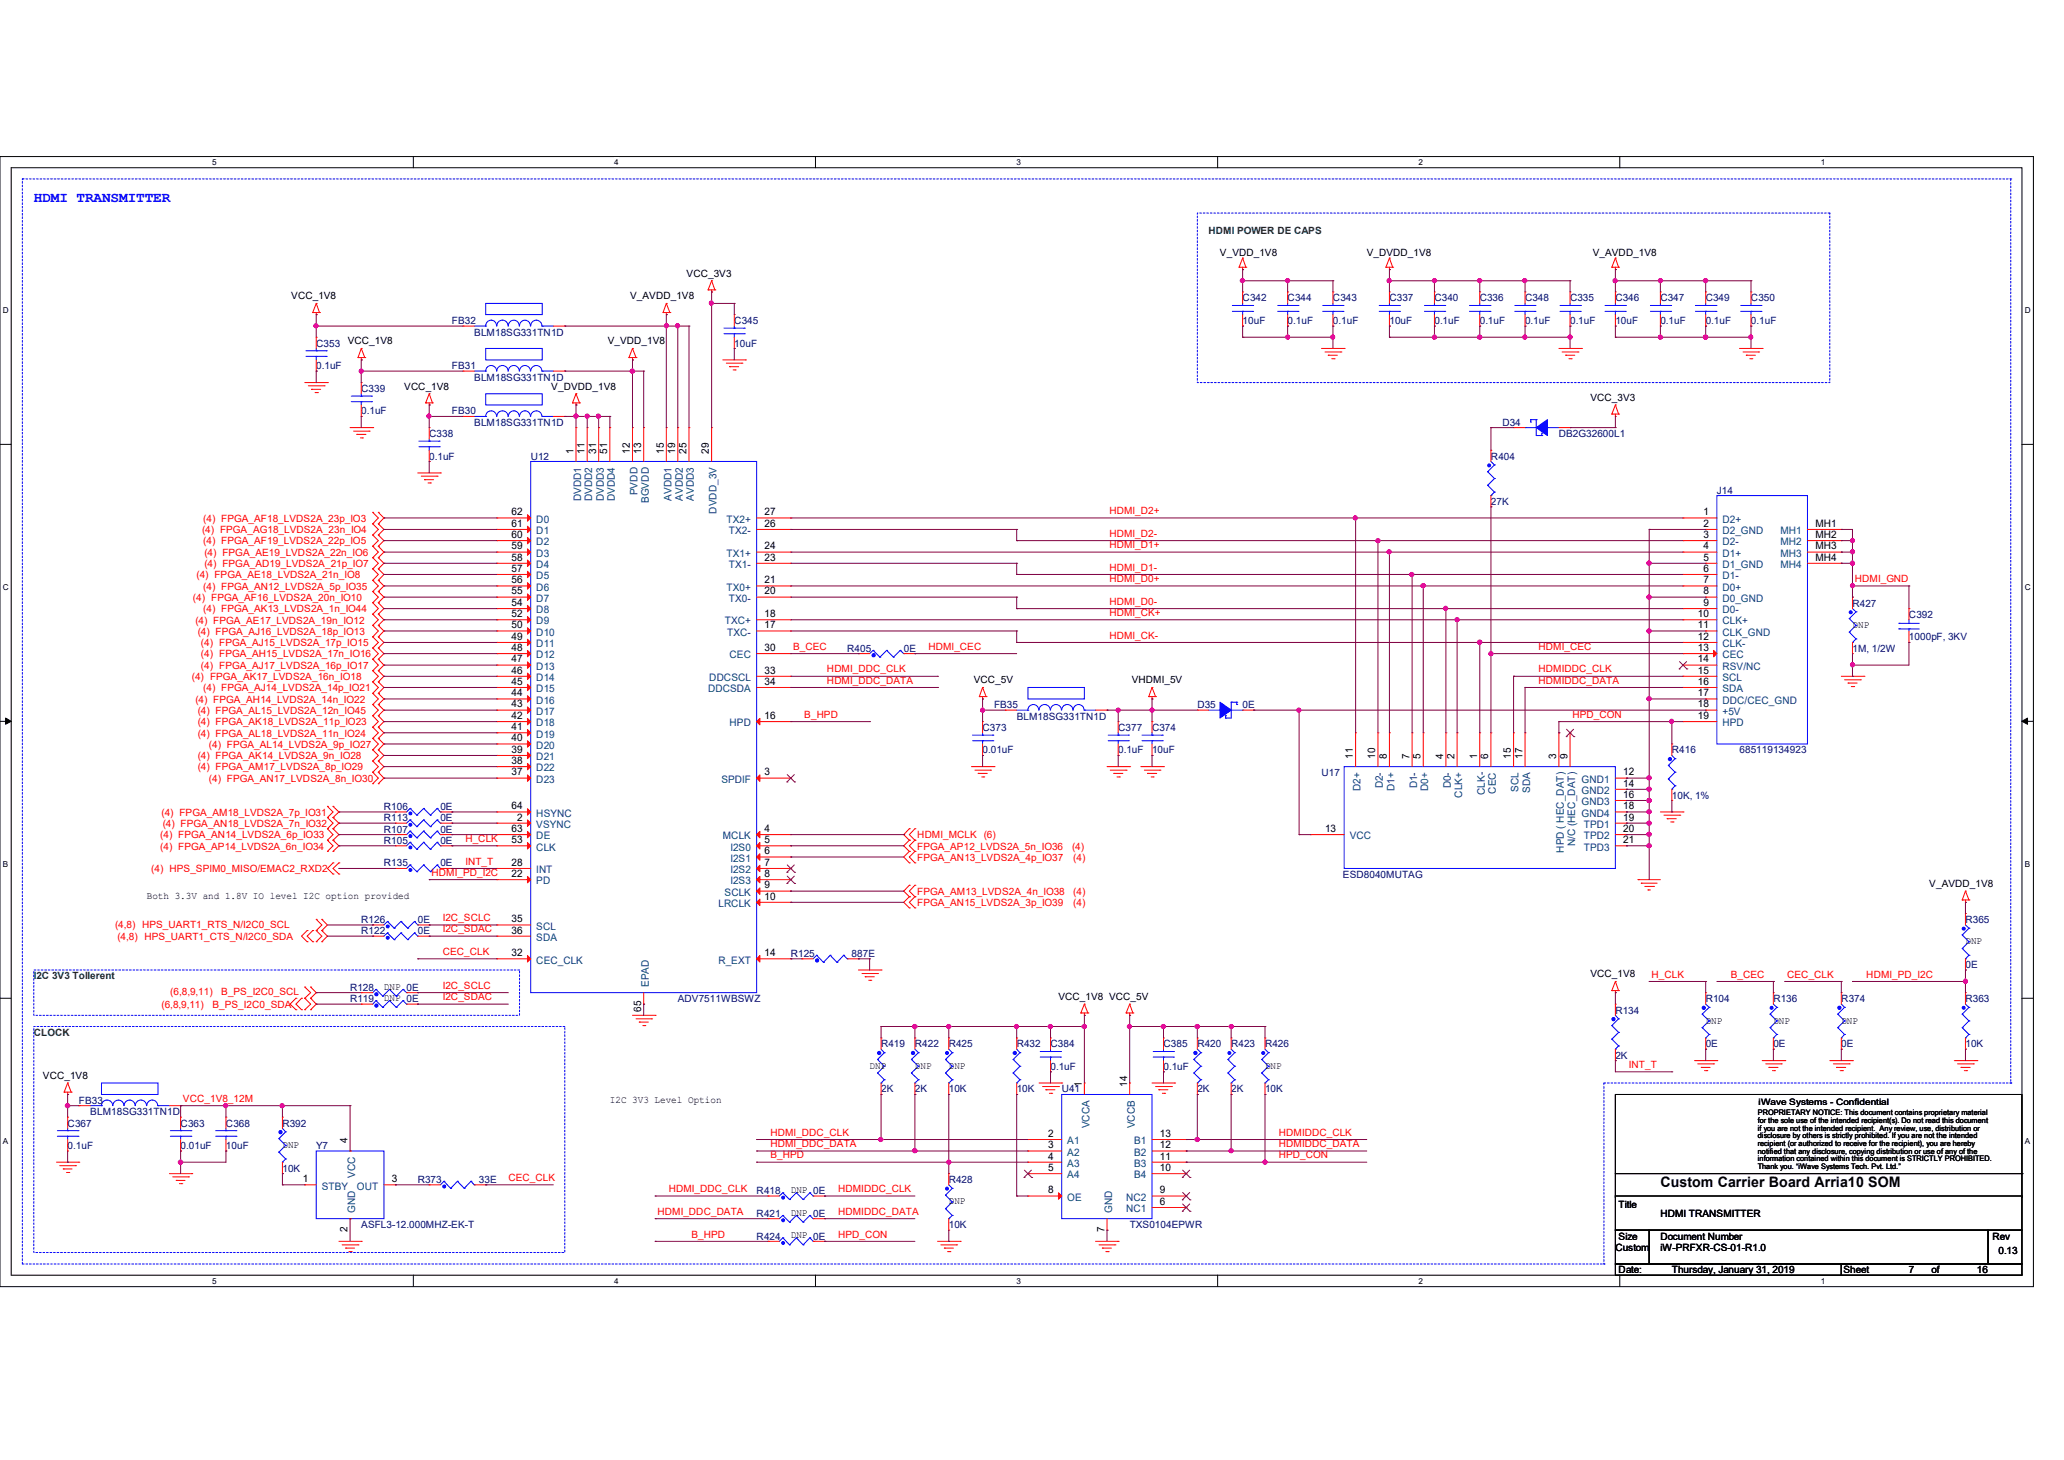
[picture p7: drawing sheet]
<svg xmlns="http://www.w3.org/2000/svg" width="297mm" height="210mm" viewBox="0 0 297 210" stroke-linecap="round" stroke-linejoin="round" font-family="sans-serif">
<defs><g id="words">
<text font-size="2.1" fill="#00f" x="4.9" y="29.1">HDMI TRANSMITTER</text>
<text font-size="2.1" x="238.9" y="170.7">Custom Carrier Board Arria10 SOM</text>
<g font-size="1.5">
<text x="82.5" y="65.2" transform="rotate(-90 82.5 65.2)">1</text>
<text x="84.1" y="65.2" transform="rotate(-90 84.1 65.2)">11</text>
<text x="85.8" y="65.2" transform="rotate(-90 85.8 65.2)">31</text>
<text x="87.4" y="65.2" transform="rotate(-90 87.4 65.2)">51</text>
<text x="90.6" y="65.2" transform="rotate(-90 90.6 65.2)">12</text>
<text x="92.2" y="65.2" transform="rotate(-90 92.2 65.2)">13</text>
<text x="95.5" y="65.2" transform="rotate(-90 95.5 65.2)">15</text>
<text x="97.2" y="65.2" transform="rotate(-90 97.2 65.2)">19</text>
<text x="98.8" y="65.2" transform="rotate(-90 98.8 65.2)">25</text>
<text x="102" y="65.2" transform="rotate(-90 102 65.2)">29</text>
<text x="73.6" y="74.1">62</text>
<text x="73.6" y="75.8">61</text>
<text x="73.6" y="77.4">60</text>
<text x="110" y="75.8">26</text>
<text x="110" y="74.1">27</text>
<text x="245.1" y="74.1">1</text>
<text x="245.1" y="75.8">2</text>
<text x="245.1" y="77.4">3</text>
<text x="261.2" y="75.8">MH1</text>
<text x="261.2" y="77.4">MH2</text>
<text x="73.6" y="79">59</text>
<text x="73.6" y="80.6">58</text>
<text x="73.6" y="82.3">57</text>
<text x="73.6" y="83.9">56</text>
<text x="110" y="83.9">21</text>
<text x="110" y="79">24</text>
<text x="110" y="80.6">23</text>
<text x="245.1" y="79">4</text>
<text x="245.1" y="80.6">5</text>
<text x="245.1" y="82.3">6</text>
<text x="245.1" y="83.9">7</text>
<text x="261.2" y="79">MH3</text>
<text x="261.2" y="80.6">MH4</text>
<text x="73.6" y="85.5">55</text>
<text x="73.6" y="87.2">54</text>
<text x="73.6" y="88.8">52</text>
<text x="110" y="85.5">20</text>
<text x="110" y="88.8">18</text>
<text x="244.3" y="88.8">10</text>
<text x="245.1" y="85.5">8</text>
<text x="245.1" y="87.2">9</text>
<text x="73.6" y="90.4">50</text>
<text x="73.6" y="92">49</text>
<text x="73.6" y="93.6">48</text>
<text x="73.6" y="95.3">47</text>
<text x="110" y="90.4">17</text>
<text x="110" y="93.6">30</text>
<text x="244.3" y="90.4">11</text>
<text x="244.3" y="92">12</text>
<text x="244.3" y="93.6">13</text>
<text x="244.3" y="95.3">14</text>
<text x="73.6" y="96.9">46</text>
<text x="73.6" y="98.5">45</text>
<text x="73.6" y="100.2">44</text>
<text x="73.6" y="101.8">43</text>
<text x="110" y="96.9">33</text>
<text x="110" y="98.5">34</text>
<text x="244.3" y="96.9">15</text>
<text x="244.3" y="98.5">16</text>
<text x="244.3" y="100.2">17</text>
<text x="244.3" y="101.8">18</text>
<text x="73.6" y="103.4">42</text>
<text x="73.6" y="105">41</text>
<text x="73.6" y="106.6">40</text>
<text x="110" y="103.4">16</text>
<text x="244.3" y="103.4">19</text>
<text x="73.6" y="108.3">39</text>
<text x="73.6" y="109.9">38</text>
<text x="73.6" y="111.5">37</text>
<text x="110" y="111.5">3</text>
<text x="194.7" y="109.1" transform="rotate(-90 194.7 109.1)">11</text>
<text x="197.9" y="109.1" transform="rotate(-90 197.9 109.1)">10</text>
<text x="199.6" y="109.1" transform="rotate(-90 199.6 109.1)">8</text>
<text x="202.8" y="109.1" transform="rotate(-90 202.8 109.1)">7</text>
<text x="204.4" y="109.1" transform="rotate(-90 204.4 109.1)">5</text>
<text x="207.7" y="109.1" transform="rotate(-90 207.7 109.1)">4</text>
<text x="209.3" y="109.1" transform="rotate(-90 209.3 109.1)">2</text>
<text x="212.6" y="109.1" transform="rotate(-90 212.6 109.1)">1</text>
<text x="214.2" y="109.1" transform="rotate(-90 214.2 109.1)">6</text>
<text x="217.4" y="109.1" transform="rotate(-90 217.4 109.1)">15</text>
<text x="219.1" y="109.1" transform="rotate(-90 219.1 109.1)">17</text>
<text x="223.9" y="109.1" transform="rotate(-90 223.9 109.1)">3</text>
<text x="225.6" y="109.1" transform="rotate(-90 225.6 109.1)">9</text>
<text x="233.6" y="111.5">12</text>
<text x="233.6" y="113.2">14</text>
<text x="73.6" y="116.4">64</text>
<text x="73.6" y="119.7">63</text>
<text x="74.4" y="118">2</text>
<text x="110" y="119.7">4</text>
<text x="190.7" y="119.7">13</text>
<text x="233.6" y="114.8">16</text>
<text x="233.6" y="116.4">18</text>
<text x="233.6" y="118">19</text>
<text x="233.6" y="119.7">20</text>
<text x="73.6" y="121.3">53</text>
<text x="73.6" y="124.5">28</text>
<text x="110" y="121.3">5</text>
<text x="110" y="122.9">6</text>
<text x="110" y="124.5">7</text>
<text x="233.6" y="121.3">21</text>
<text x="73.6" y="126.2">22</text>
<text x="110" y="126.2">8</text>
<text x="110" y="127.8">9</text>
<text x="110" y="129.4">10</text>
<text x="73.6" y="137.5">32</text>
<text x="73.6" y="132.7">35</text>
<text x="73.6" y="134.3">36</text>
<text x="110" y="137.5">14</text>
<text x="92.2" y="145.5" transform="rotate(-90 92.2 145.5)">65</text>
<text x="155.7" y="156.3" transform="rotate(-90 155.7 156.3)">1</text>
<text x="162.2" y="156.3" transform="rotate(-90 162.2 156.3)">14</text>
<text x="50" y="164.4" transform="rotate(-90 50 164.4)">4</text>
<text x="150.8" y="163.5">2</text>
<text x="150.8" y="165.2">3</text>
<text x="150.8" y="166.8">4</text>
<text x="166.9" y="166.8">11</text>
<text x="166.9" y="165.2">12</text>
<text x="166.9" y="163.5">13</text>
<text x="43.6" y="170.1">1</text>
<text x="56.4" y="170.1">3</text>
<text x="150.8" y="168.4">5</text>
<text x="150.8" y="171.7">8</text>
<text x="166.9" y="168.4">10</text>
<text x="166.9" y="173.3">6</text>
<text x="166.9" y="171.7">9</text>
<text x="50" y="177.3" transform="rotate(-90 50 177.3)">2</text>
<text x="158.9" y="177.3" transform="rotate(-90 158.9 177.3)">7</text>
</g>
<g font-size="1.5" fill="#004080">
<text x="91.7" y="71.2" transform="rotate(-90 91.7 71.2)">PVDD</text>
<text x="77.2" y="75.2">D0</text>
<text x="77.2" y="76.8">D1</text>
<text x="83.6" y="72.1" transform="rotate(-90 83.6 72.1)">DVDD1</text>
<text x="85.2" y="72.1" transform="rotate(-90 85.2 72.1)">DVDD2</text>
<text x="86.9" y="72.1" transform="rotate(-90 86.9 72.1)">DVDD3</text>
<text x="88.5" y="72.1" transform="rotate(-90 88.5 72.1)">DVDD4</text>
<text x="93.3" y="72.3" transform="rotate(-90 93.3 72.3)">BGVDD</text>
<text x="96.6" y="72.1" transform="rotate(-90 96.6 72.1)">AVDD1</text>
<text x="98.3" y="72.1" transform="rotate(-90 98.3 72.1)">AVDD2</text>
<text x="99.9" y="72.1" transform="rotate(-90 99.9 72.1)">AVDD3</text>
<text x="103.1" y="73.9" transform="rotate(-90 103.1 73.9)">DVDD_3V</text>
<text x="104.6" y="75.2">TX2+</text>
<text x="104.9" y="76.8">TX2-</text>
<text x="247.9" y="75.2">D2+</text>
<text x="247.9" y="76.8">D2_GND</text>
<text x="256.2" y="76.8">MH1</text>
<text x="77.2" y="78.4">D2</text>
<text x="77.2" y="80.1">D3</text>
<text x="77.2" y="81.7">D4</text>
<text x="77.2" y="83.3">D5</text>
<text x="104.6" y="80.1">TX1+</text>
<text x="104.9" y="81.7">TX1-</text>
<text x="247.9" y="78.4">D2-</text>
<text x="247.9" y="80.1">D1+</text>
<text x="247.9" y="81.7">D1_GND</text>
<text x="247.9" y="83.3">D1-</text>
<text x="256.2" y="78.4">MH2</text>
<text x="256.2" y="80.1">MH3</text>
<text x="256.2" y="81.7">MH4</text>
<text x="77.2" y="85">D6</text>
<text x="77.2" y="86.6">D7</text>
<text x="77.2" y="88.2">D8</text>
<text x="77.2" y="89.8">D9</text>
<text x="104.3" y="89.8">TXC+</text>
<text x="104.6" y="85">TX0+</text>
<text x="104.9" y="86.6">TX0-</text>
<text x="247.9" y="85">D0+</text>
<text x="247.9" y="86.6">D0_GND</text>
<text x="247.9" y="88.2">D0-</text>
<text x="247.9" y="89.8">CLK+</text>
<text x="77.2" y="91.4">D10</text>
<text x="77.2" y="93.1">D11</text>
<text x="77.2" y="94.7">D12</text>
<text x="104.6" y="91.4">TXC-</text>
<text x="105" y="94.7">CEC</text>
<text x="247.9" y="91.4">CLK_GND</text>
<text x="247.9" y="93.1">CLK-</text>
<text x="247.9" y="94.7">CEC</text>
<text x="77.2" y="96.4">D13</text>
<text x="77.2" y="98">D14</text>
<text x="77.2" y="99.6">D15</text>
<text x="77.2" y="101.2">D16</text>
<text x="101.9" y="99.6">DDCSDA</text>
<text x="102.1" y="98">DDCSCL</text>
<text x="247.9" y="96.4">RSV/NC</text>
<text x="247.9" y="98">SCL</text>
<text x="247.9" y="99.6">SDA</text>
<text x="247.9" y="101.2">DDC/CEC_GND</text>
<text x="77.2" y="102.8">D17</text>
<text x="77.2" y="104.5">D18</text>
<text x="77.2" y="106.1">D19</text>
<text x="77.2" y="107.7">D20</text>
<text x="105" y="104.5">HPD</text>
<text x="247.9" y="102.8">+5V</text>
<text x="247.9" y="104.5">HPD</text>
<text x="77.2" y="109.3">D21</text>
<text x="77.2" y="111">D22</text>
<text x="77.2" y="112.6">D23</text>
<text x="103.8" y="112.6">SPDIF</text>
<text x="195.8" y="113.8" transform="rotate(-90 195.8 113.8)">D2+</text>
<text x="199" y="113.4" transform="rotate(-90 199 113.4)">D2-</text>
<text x="200.7" y="113.8" transform="rotate(-90 200.7 113.8)">D1+</text>
<text x="203.9" y="113.4" transform="rotate(-90 203.9 113.4)">D1-</text>
<text x="205.5" y="113.8" transform="rotate(-90 205.5 113.8)">D0+</text>
<text x="208.8" y="113.4" transform="rotate(-90 208.8 113.4)">D0-</text>
<text x="218.5" y="113.9" transform="rotate(-90 218.5 113.9)">SCL</text>
<text x="227.6" y="112.6">GND1</text>
<text x="77.2" y="117.5">HSYNC</text>
<text x="77.2" y="119.1">VSYNC</text>
<text x="210.4" y="114.8" transform="rotate(-90 210.4 114.8)">CLK+</text>
<text x="213.7" y="114.4" transform="rotate(-90 213.7 114.4)">CLK-</text>
<text x="215.3" y="114.2" transform="rotate(-90 215.3 114.2)">CEC</text>
<text x="220.2" y="114.1" transform="rotate(-90 220.2 114.1)">SDA</text>
<text x="227.6" y="114.2">GND2</text>
<text x="227.6" y="115.8">GND3</text>
<text x="227.6" y="117.5">GND4</text>
<text x="227.9" y="119.1">TPD1</text>
<text x="77.2" y="120.7">DE</text>
<text x="77.2" y="122.3">CLK</text>
<text x="77.2" y="125.6">INT</text>
<text x="104" y="120.7">MCLK</text>
<text x="105.1" y="122.3">I2S0</text>
<text x="105.1" y="124">I2S1</text>
<text x="105.1" y="125.6">I2S2</text>
<text x="194.2" y="120.7">VCC</text>
<text x="225" y="122.7" transform="rotate(-90 225 122.7)">HPD ( HEC_DAT)</text>
<text x="226.7" y="121.7" transform="rotate(-90 226.7 121.7)">N/C (HEC_DAT)</text>
<text x="227.9" y="120.7">TPD2</text>
<text x="227.9" y="122.3">TPD3</text>
<text x="77.2" y="127.2">PD</text>
<text x="103.4" y="130.5">LRCLK</text>
<text x="104.3" y="128.9">SCLK</text>
<text x="105.1" y="127.2">I2S3</text>
<text x="77.2" y="133.7">SCL</text>
<text x="77.2" y="135.3">SDA</text>
<text x="77.2" y="138.6">CEC_CLK</text>
<text x="93.3" y="142" transform="rotate(-90 93.3 142)">EPAD</text>
<text x="103.4" y="138.6">R_EXT</text>
<text x="153.6" y="164.6">A1</text>
<text x="153.6" y="166.2">A2</text>
<text x="153.6" y="167.9">A3</text>
<text x="156.8" y="162.3" transform="rotate(-90 156.8 162.3)">VCCA</text>
<text x="163.2" y="167.9">B3</text>
<text x="163.2" y="166.2">B2</text>
<text x="163.2" y="164.6">B1</text>
<text x="163.3" y="162.3" transform="rotate(-90 163.3 162.3)">VCCB</text>
<text x="46.3" y="171.1">STBY</text>
<text x="51.1" y="169.5" transform="rotate(-90 51.1 169.5)">VCC</text>
<text x="51.4" y="171.1">OUT</text>
<text x="153.6" y="169.5">A4</text>
<text x="153.6" y="172.7">OE</text>
<text x="162.1" y="172.7">NC2</text>
<text x="163.2" y="169.5">B4</text>
<text x="51.1" y="174.5" transform="rotate(-90 51.1 174.5)">GND</text>
<text x="160" y="174.5" transform="rotate(-90 160 174.5)">GND</text>
<text x="162.1" y="174.4">NC1</text>
</g>
<g font-size="1.4" fill="#008000">
<text x="173.9" y="33.6">HDMI POWER DE CAPS</text>
<text x="4.9" y="140.9">I2C 3V3 Tollerent</text>
<text x="4.9" y="149">CLOCK</text>
</g>
<g font-size="1.4">
<text x="98.8" y="39.8">VCC_3V3</text>
<text x="175.6" y="36.9">V_VDD_1V8</text>
<text x="196.7" y="36.9">V_DVDD_1V8</text>
<text x="229.2" y="36.9">V_AVDD_1V8</text>
<text x="41.9" y="43.1">VCC_1V8</text>
<text x="90.7" y="43.1">V_AVDD_1V8</text>
<text x="50" y="49.5">VCC_1V8</text>
<text x="87.5" y="49.5">V_VDD_1V8</text>
<text x="58.2" y="56.1">VCC_1V8</text>
<text x="79.3" y="56.1">V_DVDD_1V8</text>
<text x="228.9" y="57.7">VCC_3V3</text>
<text x="266.6" y="90.3">DNP</text>
<text x="140.1" y="98.3">VCC_5V</text>
<text x="162.9" y="98.3">VHDMI_5V</text>
<text x="21.1" y="129.4">Both 3.3V and 1.8V IO level I2C option provided</text>
<text x="277.6" y="127.6">V_AVDD_1V8</text>
<text x="282.8" y="135.9">DNP</text>
<text x="55.2" y="144">DNP 0E</text>
<text x="55.2" y="142.4">DNP 0E</text>
<text x="152.3" y="143.9">VCC_1V8 VCC_5V</text>
<text x="228.9" y="140.6">VCC_1V8</text>
<text x="245.5" y="147.2">DNP</text>
<text x="255.2" y="147.2">DNP</text>
<text x="265" y="147.2">DNP</text>
<text x="6.2" y="155.2">VCC_1V8</text>
<text x="125.1" y="153.8">DNP</text>
<text x="131.7" y="153.8">DNP</text>
<text x="136.5" y="153.8">DNP</text>
<text x="182" y="153.8">DNP</text>
<text x="87.8" y="158.6">I2C 3V3 Level Option</text>
<text x="40.6" y="165.1">DNP</text>
<text x="113.8" y="171.6">DNP 0E</text>
<text x="136.5" y="173.2">DNP</text>
<text x="232.9" y="173.7">Title</text>
<text x="113.8" y="178.1">DNP 0E</text>
<text x="113.8" y="174.9">DNP 0E</text>
<text x="232.5" y="179.9">Custom</text>
<text x="232.9" y="178.3">Size</text>
<text x="238.9" y="179.9">iW-PRFXR-CS-01-R1.0</text>
<text x="238.9" y="175.1">HDMI TRANSMITTER</text>
<text x="238.9" y="178.3">Document Number</text>
<text x="286.7" y="178.3">Rev</text>
<text x="232.9" y="183.2">Date:</text>
<text x="240.6" y="183.2">Thursday, January 31, 2019</text>
<text x="265.3" y="183.2">Sheet</text>
<text x="274.7" y="183.2">7</text>
<text x="278" y="183.2">of</text>
<text x="284.5" y="183.2">16</text>
<text x="287.6" y="180.4">0.13</text>
</g>
<g font-size="1.4" fill="#000080">
<text x="65" y="46.6">FB32</text>
<text x="105.7" y="46.6">C345</text>
<text x="178.8" y="43.4">C342</text>
<text x="178.8" y="46.6">10uF</text>
<text x="185.3" y="43.4">C344</text>
<text x="185.3" y="46.6">0.1uF</text>
<text x="191.8" y="43.4">C343</text>
<text x="191.8" y="46.6">0.1uF</text>
<text x="199.9" y="43.4">C337</text>
<text x="199.9" y="46.6">10uF</text>
<text x="206.4" y="43.4">C340</text>
<text x="206.4" y="46.6">0.1uF</text>
<text x="212.9" y="43.4">C336</text>
<text x="212.9" y="46.6">0.1uF</text>
<text x="219.5" y="43.4">C348</text>
<text x="219.5" y="46.6">0.1uF</text>
<text x="225.9" y="43.4">C335</text>
<text x="225.9" y="46.6">0.1uF</text>
<text x="232.5" y="43.4">C346</text>
<text x="232.5" y="46.6">10uF</text>
<text x="238.9" y="43.4">C347</text>
<text x="238.9" y="46.6">0.1uF</text>
<text x="245.4" y="43.4">C349</text>
<text x="245.4" y="46.6">0.1uF</text>
<text x="252" y="43.4">C350</text>
<text x="252" y="46.6">0.1uF</text>
<text x="45.5" y="49.9">C353</text>
<text x="45.5" y="53.1">0.1uF</text>
<text x="65" y="53.1">FB31</text>
<text x="68.2" y="48.3">BLM18SG331TN1D</text>
<text x="105.7" y="49.9">10uF</text>
<text x="52" y="56.4">C339</text>
<text x="52" y="59.6">0.1uF</text>
<text x="65" y="59.6">FB30</text>
<text x="68.2" y="54.7">BLM18SG331TN1D</text>
<text x="61.8" y="62.9">C338</text>
<text x="68.2" y="61.3">BLM18SG331TN1D</text>
<text x="216.2" y="61.3">D34</text>
<text x="224.3" y="62.9">DB2G32600L1</text>
<text x="61.8" y="66.1">0.1uF</text>
<text x="76.4" y="66.1">U12</text>
<text x="214.5" y="66.1">R404</text>
<text x="247.1" y="71">J14</text>
<text x="214.5" y="72.6">27K</text>
<text x="266.6" y="87.3">R427</text>
<text x="274.7" y="88.9">C392</text>
<text x="121.9" y="93.8">R405</text>
<text x="130" y="93.8">0E</text>
<text x="266.6" y="93.8">1M, 1/2W</text>
<text x="274.7" y="92.1">1000pF, 3KV</text>
<text x="143" y="101.9">FB35</text>
<text x="172.3" y="101.9">D35</text>
<text x="178.8" y="101.9">0E</text>
<text x="141.4" y="105.2">C373</text>
<text x="146.3" y="103.5">BLM18SG331TN1D</text>
<text x="160.9" y="105.2">C377</text>
<text x="165.8" y="105.2">C374</text>
<text x="141.4" y="108.4">0.01uF</text>
<text x="160.9" y="108.4">0.1uF</text>
<text x="165.8" y="108.4">10uF</text>
<text x="190.2" y="111.6">U17</text>
<text x="240.6" y="108.4">R416</text>
<text x="250.3" y="108.4">685119134923</text>
<text x="55.2" y="116.5">R106</text>
<text x="55.2" y="118.2">R113</text>
<text x="55.2" y="119.8">R107</text>
<text x="63.4" y="116.5">0E</text>
<text x="63.4" y="118.2">0E</text>
<text x="63.4" y="119.8">0E</text>
<text x="240.6" y="114.9">10K, 1%</text>
<text x="55.2" y="121.4">R105</text>
<text x="55.2" y="124.6">R135</text>
<text x="63.4" y="121.4">0E</text>
<text x="63.4" y="124.6">0E</text>
<text x="193.3" y="126.3">ESD8040MUTAG</text>
<text x="52" y="134.4">R122</text>
<text x="52" y="132.8">R126</text>
<text x="60.1" y="134.4">0E</text>
<text x="60.1" y="132.8">0E</text>
<text x="113.8" y="137.7">R125</text>
<text x="122.6" y="137.7">887E</text>
<text x="282.8" y="132.8">R365</text>
<text x="50.4" y="142.5">R128</text>
<text x="282.8" y="139.3">0E</text>
<text x="50.4" y="144.1">R119</text>
<text x="97.5" y="144.1">ADV7511WBSWZ</text>
<text x="232.5" y="145.8">R134</text>
<text x="245.4" y="144.1">R104</text>
<text x="255.2" y="144.1">R136</text>
<text x="265" y="144.1">R374</text>
<text x="282.8" y="144.1">R363</text>
<text x="126.8" y="150.7">R419</text>
<text x="131.7" y="150.7">R422</text>
<text x="136.5" y="150.7">R425</text>
<text x="146.3" y="150.7">R432</text>
<text x="151.2" y="150.7">C384</text>
<text x="151.2" y="153.9">0.1uF</text>
<text x="167.4" y="150.7">C385</text>
<text x="167.4" y="153.9">0.1uF</text>
<text x="172.3" y="150.7">R420</text>
<text x="177.2" y="150.7">R423</text>
<text x="182" y="150.7">R426</text>
<text x="232.5" y="152.3">2K</text>
<text x="245.4" y="150.7">0E</text>
<text x="255.2" y="150.7">0E</text>
<text x="265" y="150.7">0E</text>
<text x="282.8" y="150.7">10K</text>
<text x="11.3" y="158.8">FB33</text>
<text x="13" y="160.4">BLM18SG331TN1D</text>
<text x="126.8" y="157.1">2K</text>
<text x="131.7" y="157.1">2K</text>
<text x="136.5" y="157.1">10K</text>
<text x="146.3" y="157.1">10K</text>
<text x="152.8" y="157.1">U41</text>
<text x="172.3" y="157.1">2K</text>
<text x="177.2" y="157.1">2K</text>
<text x="182" y="157.1">10K</text>
<text x="9.7" y="162.1">C367</text>
<text x="9.7" y="165.3">0.1uF</text>
<text x="26" y="162.1">C363</text>
<text x="26" y="165.3">0.01uF</text>
<text x="32.5" y="162.1">C368</text>
<text x="32.5" y="165.3">10uF</text>
<text x="40.6" y="162.1">R392</text>
<text x="45.5" y="165.3">Y7</text>
<text x="40.6" y="168.5">10K</text>
<text x="60.1" y="170.2">R373</text>
<text x="68.9" y="170.2">33E</text>
<text x="108.9" y="171.8">R418</text>
<text x="136.5" y="170.2">R428</text>
<text x="52" y="176.7">ASFL3-12.000MHZ-EK-T</text>
<text x="108.9" y="178.3">R424</text>
<text x="108.9" y="175.1">R421</text>
<text x="136.5" y="176.7">10K</text>
<text x="162.6" y="176.7">TXS0104EPWR</text>
</g>
<g font-size="1.4" fill="#f00">
<text x="29.1" y="76.7">(4) FPGA_AG18_LVDS2A_23n_IO4</text>
<text x="29.3" y="75.1">(4) FPGA_AF18_LVDS2A_23p_IO3</text>
<text x="159.6" y="74">HDMI_D2+</text>
<text x="159.6" y="77.2">HDMI_D2-</text>
<text x="28.3" y="83.2">(4) FPGA_AE18_LVDS2A_21n_IO8</text>
<text x="29.3" y="78.3">(4) FPGA_AF19_LVDS2A_22p_IO5</text>
<text x="29.4" y="79.9">(4) FPGA_AE19_LVDS2A_22n_IO6</text>
<text x="29.4" y="81.6">(4) FPGA_AD19_LVDS2A_21p_IO7</text>
<text x="159.6" y="78.9">HDMI_D1+</text>
<text x="159.6" y="82.1">HDMI_D1-</text>
<text x="159.6" y="83.7">HDMI_D0+</text>
<text x="266.9" y="83.7">HDMI_GND</text>
<text x="27.8" y="86.4">(4) FPGA_AF16_LVDS2A_20n_IO10</text>
<text x="28.1" y="89.7">(4) FPGA_AE17_LVDS2A_19n_IO12</text>
<text x="29.3" y="84.8">(4) FPGA_AN12_LVDS2A_5p_IO35</text>
<text x="29.3" y="88.1">(4) FPGA_AK13_LVDS2A_1n_IO44</text>
<text x="159.6" y="87">HDMI_D0-</text>
<text x="159.6" y="88.6">HDMI_CK+</text>
<text x="28.4" y="91.3">(4) FPGA_AJ16_LVDS2A_18p_IO13</text>
<text x="28.9" y="93">(4) FPGA_AJ15_LVDS2A_17p_IO15</text>
<text x="28.9" y="94.6">(4) FPGA_AH15_LVDS2A_17n_IO16</text>
<text x="114.1" y="93.5">B_CEC</text>
<text x="133.6" y="93.5">HDMI_CEC</text>
<text x="159.6" y="91.9">HDMI_CK-</text>
<text x="221.4" y="93.5">HDMI_CEC</text>
<text x="27.6" y="97.8">(4) FPGA_AK17_LVDS2A_16n_IO18</text>
<text x="28.1" y="101.1">(4) FPGA_AH14_LVDS2A_14n_IO22</text>
<text x="28.9" y="96.2">(4) FPGA_AJ17_LVDS2A_16p_IO17</text>
<text x="29.3" y="99.4">(4) FPGA_AJ14_LVDS2A_14p_IO21</text>
<text x="119" y="96.7">HDMI_DDC_CLK</text>
<text x="119" y="98.3">HDMI_DDC_DATA</text>
<text x="221.4" y="98.3">HDMIDDC_DATA</text>
<text x="221.4" y="96.7">HDMIDDC_CLK</text>
<text x="28.4" y="106">(4) FPGA_AL18_LVDS2A_11n_IO24</text>
<text x="28.4" y="104.3">(4) FPGA_AK18_LVDS2A_11p_IO23</text>
<text x="28.4" y="102.7">(4) FPGA_AL15_LVDS2A_12n_IO45</text>
<text x="30.1" y="107.6">(4) FPGA_AL14_LVDS2A_9p_IO27</text>
<text x="115.7" y="103.3">B_HPD</text>
<text x="226.3" y="103.3">HPD_CON</text>
<text x="28.4" y="110.8">(4) FPGA_AM17_LVDS2A_8p_IO29</text>
<text x="28.4" y="109.2">(4) FPGA_AK14_LVDS2A_9n_IO28</text>
<text x="30.1" y="112.4">(4) FPGA_AN17_LVDS2A_8n_IO30</text>
<text x="23.2" y="117.4">(4) FPGA_AM18_LVDS2A_7p_IO31</text>
<text x="23.4" y="119">(4) FPGA_AN18_LVDS2A_7n_IO32</text>
<text x="21.8" y="125.5">(4) HPS_SPIM0_MISO/EMAC2_RXD2</text>
<text x="23.1" y="122.2">(4) FPGA_AP14_LVDS2A_6n_IO34</text>
<text x="23.1" y="120.6">(4) FPGA_AN14_LVDS2A_6p_IO33</text>
<text x="62.1" y="126">HDMI_PD_I2C</text>
<text x="67" y="124.4">INT_T</text>
<text x="67" y="121.1">H_CLK</text>
<text x="132" y="122.2">FPGA_AP12_LVDS2A_5n_IO36</text>
<text x="132" y="123.8">FPGA_AN13_LVDS2A_4p_IO37</text>
<text x="132" y="120.6">HDMI_MCLK (6)</text>
<text x="154.3" y="122.2">(4)</text>
<text x="154.4" y="123.8">(4)</text>
<text x="132" y="128.7">FPGA_AM13_LVDS2A_4n_IO38</text>
<text x="132" y="130.3">FPGA_AN15_LVDS2A_3p_IO39</text>
<text x="154.4" y="128.7">(4)</text>
<text x="154.4" y="130.3">(4)</text>
<text x="16.6" y="133.4">(4,8) HPS_UART1_RTS_N/I2C0_SCL</text>
<text x="16.9" y="135.2">(4,8) HPS_UART1_CTS_N/I2C0_SDA</text>
<text x="63.7" y="132.5">I2C_SCLC</text>
<text x="63.7" y="134.1">I2C_SDAC</text>
<text x="63.7" y="137.4">CEC_CLK</text>
<text x="24.5" y="143.2">(6,8,9,11)</text>
<text x="31.8" y="143.2">B_PS_I2C0_SCL</text>
<text x="63.7" y="142.2">I2C_SCLC</text>
<text x="63.7" y="143.9">I2C_SDAC</text>
<text x="237.7" y="140.6">H_CLK</text>
<text x="249" y="140.6">B_CEC</text>
<text x="257.2" y="140.6">CEC_CLK</text>
<text x="268.6" y="140.6">HDMI_PD_I2C</text>
<text x="23.2" y="145">(6,8,9,11)</text>
<text x="30.6" y="145">B_PS_I2C0_SDA</text>
<text x="234.4" y="153.6">INT_T</text>
<text x="26.3" y="158.5">VCC_1V8_12M</text>
<text x="110.9" y="166.6">B_HPD</text>
<text x="110.9" y="163.4">HDMI_DDC_CLK</text>
<text x="110.9" y="165">HDMI_DDC_DATA</text>
<text x="184" y="166.6">HPD_CON</text>
<text x="184" y="163.4">HDMIDDC_CLK</text>
<text x="184" y="165">HDMIDDC_DATA</text>
<text x="73.2" y="169.9">CEC_CLK</text>
<text x="96.2" y="171.5">HDMI_DDC_CLK</text>
<text x="120.6" y="171.5">HDMIDDC_CLK</text>
<text x="94.6" y="174.8">HDMI_DDC_DATA</text>
<text x="99.5" y="178">B_HPD</text>
<text x="120.6" y="178">HPD_CON</text>
<text x="120.6" y="174.8">HDMIDDC_DATA</text>
</g>
<text font-size="1.3" x="253.1" y="158.9">iWave Systems - Confidential</text>
<g font-size="1.2">
<text x="30.5" y="23.7">5</text>
<text x="88.4" y="23.7">4</text>
<text x="146.3" y="23.7">3</text>
<text x="204.1" y="23.7">2</text>
<text x="262" y="23.7">1</text>
<text x=".4" y="45.1">D</text>
<text x="291.4" y="45.1">D</text>
<text x=".4" y="84.9">C</text>
<text x="291.4" y="84.9">C</text>
<text x=".4" y="124.7">B</text>
<text x="291.4" y="124.7">B</text>
<text x=".4" y="164.5">A</text>
<text x="291.4" y="164.5">A</text>
<text x="30.5" y="184.7">5</text>
<text x="88.4" y="184.7">4</text>
<text x="146.3" y="184.7">3</text>
<text x="204.1" y="184.7">2</text>
<text x="262" y="184.7">1</text>
</g>
<g font-size="1.1">
<text x="252.9" y="160.4">PROPRIETARY NOTICE: This document contains proprietary material</text>
<text x="252.9" y="161.5">for the sole use of the intended recipient(s). Do not read this document</text>
<text x="252.9" y="162.6">if you are not the intended recipient. Any review, use, distribution or</text>
<text x="252.9" y="163.7">disclosure by others is strictly prohibited. If you are not the intended</text>
<text x="252.9" y="164.8">recipient (or authorized to receive for the recipient), you are hereby</text>
<text x="252.9" y="165.9">notified that any disclosure, copying distribution or use of any of the</text>
<text x="252.9" y="167">information contained within this document is STRICTLY PROHIBITED.</text>
<text x="252.9" y="168.1">Thank you. “iWave Systems Tech. Pvt. Ltd.”</text>
</g>
</g></defs>
<path d="M0 22.5h292.6v162.6h-292.6zM1.6 24.1h289.4v159.3h-289.4z" fill="none" stroke="#000" stroke-width=".14"/>
<g fill="#fff">
<path d="M30.5 22.7h.6v1.3h-.6z"/>
<path d="M30.5 183.6h.6v1.3h-.6z"/>
</g>
<path d="M59.5 22.5v1.6M59.5 183.4v1.6" fill="none" stroke="#000" stroke-width=".14"/>
<g fill="#fff">
<path d="M88.4 22.7h.6v1.3h-.6z"/>
<path d="M88.4 183.6h.6v1.3h-.6z"/>
</g>
<path d="M117.3 22.5v1.6M117.3 183.4v1.6" fill="none" stroke="#000" stroke-width=".14"/>
<g fill="#fff">
<path d="M146.3 22.7h.6v1.3h-.6z"/>
<path d="M146.3 183.6h.6v1.3h-.6z"/>
</g>
<path d="M175.2 22.5v1.6M175.2 183.4v1.6" fill="none" stroke="#000" stroke-width=".14"/>
<g fill="#fff">
<path d="M204.1 22.7h.6v1.3h-.6z"/>
<path d="M204.1 183.6h.6v1.3h-.6z"/>
</g>
<path d="M233.1 22.5v1.6M233.1 183.4v1.6" fill="none" stroke="#000" stroke-width=".14"/>
<g fill="#fff">
<path d="M262 22.7h.6v1.3h-.6z"/>
<path d="M262 183.6h.6v1.3h-.6z"/>
<path d="M.4 44h.8v1.3h-.8z"/>
<path d="M291.4 44h.8v1.3h-.8z"/>
<path d="M.4 83.8h.8v1.3h-.8z"/>
<path d="M291.4 83.8h.8v1.3h-.8z"/>
</g>
<path d="M0 63.9h1.6M291 63.9h1.6" fill="none" stroke="#000" stroke-width=".14"/>
<g fill="#fff">
<path d="M.4 123.7h.7v1.3h-.7z"/>
<path d="M291.4 123.7h.7v1.3h-.7z"/>
</g>
<path d="M0 103.8h1.6M291 103.8h1.6" fill="none" stroke="#000" stroke-width=".14"/>
<path d="M.8 103.3l.8 .5-.8 .4zM291 103.8l.8-.5v.9z" fill="#000" stroke="#000" stroke-width=".14"/>
<g fill="#fff">
<path d="M.4 163.5h.7v1.3h-.7z"/>
<path d="M291.4 163.5h.7v1.3h-.7z"/>
</g>
<path d="M0 143.6h1.6M291 143.6h1.6M232.5 172h58.5v5h-58.5zM232.5 177h4.8v4.8h-4.8zM232.5 172.2v-14.8h58.5v14.8M232.5 168.8h58.5M237.3 177h48.8v4.8h-48.8zM286.1 177h4.9v4.8h-4.9zM291 168.8h.1M232.5 181.8h32.5v1.6h-32.5zM265 181.8h26v1.6h-26z" fill="none" stroke="#000" stroke-width=".14"/>
<path d="M3.2 25.7h286.1M3.2 25.7h.1M289.3 25.7h.1M289.3 25.7v130.1M230.8 155.8h58.5M230.8 155.8v26M289.3 155.8h.1M3.2 181.8v-156.1M3.2 181.8h227.6M230.8 181.8h.1" fill="none" stroke="#00f" stroke-width=".14" stroke-dasharray=".3"/>
<path d="M172.3 30.6h91v24.4h-91zM4.9 139.5h69.9v6.5h-69.9zM4.9 147.7h76.4v32.5h-76.4z" fill="none" stroke="#00f" stroke-width=".14" stroke-dasharray=".3 .3"/>
<g fill="none" stroke="#f00" stroke-width=".14">
<path d="M178.3 38.4h.1M178.3 38.4h1M178.8 38.8h.1M178.8 37.1h.1M178.8 38.4v.4M178.8 37.1l.5 1.3M178.8 37.1l-.5 1.3M179.3 38.4h.1M199.4 38.4h.1M199.4 38.4h1M199.9 38.8h.1M199.9 37.1h.1"/>
<path d="M199.9 38.4v.4M199.9 37.1l.5 1.3M199.9 37.1l-.5 1.3M200.4 38.4h.1M231.9 38.4h.1M231.9 38.4h1M232.5 38.8h.1M232.5 37.1h.1M232.5 38.4v.4M232.5 37.1l.4 1.3M232.5 37.1l-.6 1.3M232.9 38.4h.1"/>
<path d="M43.9 55h3.2M44.4 55.5h2.3M44.8 56h.1M44.8 56h1.3M45 45h.1M45 45h1M45.3 56.5h.4M45.5 45.3h.1M45.5 43.6h.1M45.5 48.5h.1M45.5 53.4h.1M45.5 45v.3"/>
<path d="M45.5 48.5v1.6M45.5 51.8v1.6M45.5 43.6l.5 1.4M45.5 43.6l-.5 1.4M45.7 56.5h.1M46 45h.1M46.7 55.5h.1M47.1 55h.1M51.5 51.4h.1M51.5 51.4h1M52 51.8h.1M52 50.1h.1"/>
<path d="M52 55h.1M52 59.9h.1M52 51.4v.4M52 55v1.6M52 58.3v1.6M52 50.1l.5 1.3M52 50.1l-.5 1.3M52.5 51.4h.1M61.3 58h.1M61.3 58h.9M61.8 58.3h.1M61.8 56.6h.1"/>
<path d="M61.8 58v.3M61.8 56.6l.4 1.4M61.8 56.6l-.5 1.4M62.2 58h.1M66.6 59.9h.1M66.6 53.4h.1M66.6 46.9h.1M66.6 59.9h1.6M66.6 53.4h1.6M66.6 46.9h1.6M79.6 59.9h1.7M79.6 53.4h1.7"/>
<path d="M79.6 46.9h1.7M81.3 59.9h.1M81.3 53.4h.1M81.3 46.9h.1M82.4 58h.1M82.4 58h1M82.9 58.3h.1M82.9 56.6h.1M82.9 58v.3M82.9 56.6l.5 1.4M82.9 56.6l-.5 1.4M83.4 58h.1"/>
<path d="M90.5 51.4h.1M90.5 51.4h1M91 51.8h.1M91 50.1h.1M91 51.4v.4M91 50.1l.5 1.3M91 50.1l-.5 1.3M91.5 51.4h.1M95.4 45h.1M95.4 45h1M95.9 45.3h.1M95.9 43.6h.1"/>
<path d="M95.9 45v.3M95.9 43.6l.5 1.4M95.9 43.6l-.5 1.4M96.4 45h.1M101.9 41.7h.1M101.9 41.7h1M102.4 42h.1M102.4 40.4h.1M102.4 41.7v.3M102.4 40.4l.5 1.3M102.4 40.4l-.5 1.3M102.9 41.7h.1"/>
<path d="M104 51.8h3.3M104.5 52.2h2.3M105 52.7h.1M105 52.7h1.3M105.5 53.2h.3M105.7 45.3h.1M105.7 50.1h.1M105.7 45.3v1.6M105.7 48.5v1.6M105.8 53.2h.1M106.8 52.2h.1M107.3 51.8h.1"/>
<path d="M178.8 42h.1M178.8 46.9h.1M178.8 42v1.6M178.8 45.3v1.6M185.3 42h.1M185.3 46.9h.1M185.3 42v1.6M185.3 45.3v1.6M190.2 50.1h3.2M190.7 50.6h2.3M191.1 51.1h.1M191.1 51.1h1.3"/>
<path d="M191.6 51.6h.4M191.8 42h.1M191.8 46.9h.1M191.8 42v1.6M191.8 45.3v1.6M192 51.6h.1M193 50.6h.1M193.4 50.1h.1M199.9 42h.1M199.9 46.9h.1M199.9 42v1.6M199.9 45.3v1.6"/>
<path d="M206.4 42h.1M206.4 46.9h.1M206.4 42v1.6M206.4 45.3v1.6M212.9 42h.1M212.9 46.9h.1M212.9 42v1.6M212.9 45.3v1.6M219.5 42h.1M219.5 46.9h.1M219.5 42v1.6M219.5 45.3v1.6"/>
<path d="M224.3 50.1h3.3M224.8 50.6h2.3M225.3 51.1h.1M225.3 51.1h1.3M225.8 51.6h.3M225.9 42h.1M225.9 46.9h.1M225.9 42v1.6M225.9 45.3v1.6M226.1 51.6h.1M227.1 50.6h.1M227.6 50.1h.1"/>
<path d="M231.9 59.6h.1M231.9 59.6h1M232.5 59.9h.1M232.5 58.3h.1M232.5 42h.1M232.5 46.9h.1M232.5 42v1.6M232.5 45.3v1.6M232.5 59.6v.3M232.5 58.3l.4 1.3M232.5 58.3l-.6 1.3M232.9 59.6h.1"/>
<path d="M238.9 42h.1M238.9 46.9h.1M238.9 42v1.6M238.9 45.3v1.6M245.4 42h.1M245.4 46.9h.1M245.4 42v1.6M245.4 45.3v1.6M250.3 50.1h3.3M250.8 50.6h2.3M251.3 51.1h.1M251.3 51.1h1.3"/>
<path d="M251.8 51.6h.3M252 42h.1M252 46.9h.1M252 42v1.6M252 45.3v1.6M252.1 51.6h.1M253.1 50.6h.1M253.6 50.1h.1M50.4 61.5h3.2M50.9 62h2.2M51.4 62.5h.1M51.4 62.5h1.3"/>
<path d="M51.9 63h.3M52.2 63h.1M53.1 62h.1M53.6 61.5h.1M53.6 78.6h.1M53.6 73.7h.1M53.6 75.4h.1M53.6 77h.1M53.6 78.6l.8 .8-.8 .8M53.6 73.7l.8 .8-.8 .9M53.6 75.4l.8 .8-.8 .8M53.6 77l.8 .8-.8 .8"/>
<path d="M54.4 78.6h.1M54.4 75.4h.1M54.4 73.7h.1M54.4 77h.1M54.4 78.6l.8 .8-.8 .8M54.4 73.7l.8 .8-.8 .9M54.4 75.4l.8 .8-.8 .8M54.4 77l.8 .8-.8 .8M60.1 68h3.3M60.6 68.5h2.3M61.1 69h.1M61.1 69h1.3"/>
<path d="M61.6 69.5h.3M61.8 61.5h.1M61.8 66.4h.1M61.8 61.5v1.7M61.8 64.8v1.6M61.9 69.5h.1M62.9 68.5h.1M63.4 68h.1M71.5 74.5h.1M71.5 76.2h.1M71.5 77.8h.1M71.5 79.4h.1"/>
<path d="M71.5 74.5h4.9M71.5 76.2h4.9M71.5 77.8h4.9M71.5 79.4h4.9M82.9 61.5h.1M82.9 61.5v4.9M84.5 61.5h.1M84.5 61.5v4.9M86.1 61.5h.1M86.1 61.5v4.9M87.8 61.5h.1M87.8 61.5v4.9"/>
<path d="M91 61.5h.1M91 61.5v4.9M92.6 61.5h.1M92.6 61.5v4.9M95.9 61.5h.1M95.9 61.5v4.9M97.5 61.5h.1M97.5 61.5v4.9M99.1 61.5h.1M99.1 61.5v4.9M102.4 61.5h.1M102.4 61.5v4.9"/>
<path d="M108.9 74.5h4.9M108.9 76.2h4.9M108.9 79.4h4.9M113.8 79.4h.1M113.8 76.2h.1M113.8 74.5h.1M214.5 64.8h.1M214.5 72.9h.1M214.5 64.8v1.6M214.5 71.3v1.6M217.8 61.5h.1M217.8 61.5h1.7"/>
<path d="M224.3 61.5h1.6M225.9 61.5h.1M242.2 74.5h.1M242.2 77.8h.1M242.2 79.4h.1M242.2 74.5h4.9M242.2 77.8h4.9M242.2 79.4h4.9M245.4 76.2h.1M245.4 76.2h1.7M260.1 76.2h4.9M260.1 77.8h4.9"/>
<path d="M260.1 79.4h4.9M265 76.2h.1M265 77.8h.1M265 79.4h.1M53.6 99.7h.1M53.6 94.8h.1M53.6 96.5h.1M53.6 91.6h.1M53.6 93.2h.1M53.6 88.3h.1M53.6 90h.1M53.6 85.1h.1"/>
<path d="M53.6 86.7h.1M53.6 80.2h.1M53.6 81.8h.1M53.6 83.5h.1M53.6 98.1h.1M53.6 99.7l.8 .8-.8 .8M53.6 94.8l.8 .9-.8 .8M53.6 91.6l.8 .8-.8 .8M53.6 93.2l.8 .8-.8 .8M53.6 88.3l.8 .9-.8 .8M53.6 85.1l.8 .8-.8 .8M53.6 80.2l.8 .8-.8 .8"/>
<path d="M53.6 81.8l.8 .8-.8 .9M53.6 96.5l.8 .8-.8 .8M53.6 98.1l.8 .8-.8 .8M53.6 83.5l.8 .8-.8 .8M53.6 86.7l.8 .8-.8 .8M53.6 90l.8 .8-.8 .8M54.4 99.7h.1M54.4 96.5h.1M54.4 94.8h.1M54.4 93.2h.1M54.4 91.6h.1M54.4 90h.1"/>
<path d="M54.4 88.3h.1M54.4 86.7h.1M54.4 85.1h.1M54.4 80.2h.1M54.4 81.8h.1M54.4 83.5h.1M54.4 98.1h.1M54.4 99.7l.8 .8-.8 .8M54.4 94.8l.8 .9-.8 .8M54.4 91.6l.8 .8-.8 .8M54.4 93.2l.8 .8-.8 .8M54.4 88.3l.8 .9-.8 .8"/>
<path d="M54.4 85.1l.8 .8-.8 .8M54.4 80.2l.8 .8-.8 .8M54.4 81.8l.8 .8-.8 .9M54.4 96.5l.8 .8-.8 .8M54.4 98.1l.8 .8-.8 .8M54.4 83.5l.8 .8-.8 .8M54.4 86.7l.8 .8-.8 .8M54.4 90l.8 .8-.8 .8M71.5 81h.1M71.5 82.6h.1M71.5 84.3h.1M71.5 85.9h.1"/>
<path d="M71.5 87.5h.1M71.5 89.2h.1M71.5 90.8h.1M71.5 92.4h.1M71.5 94h.1M71.5 95.7h.1M71.5 97.3h.1M71.5 98.9h.1M71.5 97.3h4.9M71.5 94h4.9M71.5 81h4.9M71.5 82.6h4.9"/>
<path d="M71.5 84.3h4.9M71.5 85.9h4.9M71.5 87.5h4.9M71.5 89.2h4.9M71.5 90.8h4.9M71.5 92.4h4.9M71.5 95.7h4.9M71.5 98.9h4.9M108.9 97.3h4.9M108.9 94h4.9M108.9 81h4.9M108.9 84.3h4.9"/>
<path d="M108.9 85.9h4.9M108.9 89.2h4.9M108.9 90.8h4.9M108.9 98.9h4.9M113.8 84.3h.1M113.8 85.9h.1M113.8 81h.1M113.8 90.8h.1M113.8 89.2h.1M113.8 94h.1M113.8 97.3h.1M113.8 98.9h.1"/>
<path d="M123.5 94h.1M123.5 94h1.6M130 94h1.7M131.7 94h.1M141.4 98.9h.1M141.4 98.9l.5 1.3M141.4 98.9l-.5 1.3M165.8 98.9h.1M165.8 98.9l.5 1.3M165.8 98.9l-.5 1.3M242.2 82.6h.1M242.2 84.3h.1"/>
<path d="M242.2 87.5h.1M242.2 89.2h.1M242.2 92.4h.1M242.2 94h.1M242.2 95.7h.1M242.2 97.3h.1M242.2 98.9h.1M242.2 97.3h4.9M242.2 94h4.9M242.2 82.6h4.9M242.2 84.3h4.9M242.2 87.5h4.9"/>
<path d="M242.2 89.2h4.9M242.2 92.4h4.9M242.2 95.7h4.9M242.2 98.9h4.9M245.4 81h.1M245.4 85.9h.1M245.4 90.8h.1M245.4 81h1.7M245.4 85.9h1.7M245.4 90.8h1.7M260.1 81h4.9M265 81h.1"/>
<path d="M265 97.3h3.2M265.4 97.8h2.3M265.9 98.3h.1M265.9 98.3h1.4M266.4 98.8h.3M266.6 85.9h.1M266.6 94h.1M266.6 85.9v1.6M266.6 92.4v1.6M266.7 98.8h.1M267.7 97.8h.1M268.2 97.3h.1"/>
<path d="M274.7 92.4h.1M274.7 87.5h.1M274.7 87.5v1.7M274.7 90.8v1.6M47.1 116h.1M47.1 117.6h.1M47.1 119.2h.1M47.1 116l.8 .8-.8 .8M47.1 117.6l.8 .8-.8 .8M47.1 119.2l.8 .9-.8 .8M47.9 117.6h.1M47.9 116h.1"/>
<path d="M47.9 119.2h.1M47.9 116l.9 .8-.9 .8M47.9 117.6l.9 .8-.9 .8M47.9 119.2l.9 .9-.9 .8M53.6 101.3h.1M53.6 111.1h.1M53.6 112.7h.1M53.6 109.5h.1M53.6 107.9h.1M53.6 106.2h.1M53.6 104.6h.1M53.6 103h.1"/>
<path d="M53.6 111.1l.8 .8-.8 .8M53.6 109.5l.8 .8-.8 .8M53.6 107.9l.8 .8-.8 .8M53.6 106.2l.8 .8-.8 .9M53.6 104.6l.8 .8-.8 .8M53.6 103l.8 .8-.8 .8M53.6 101.3l.8 .9-.8 .8M54.4 101.3h.1M54.4 112.7h.1M54.4 111.1h.1M54.4 109.5h.1M54.4 107.9h.1"/>
<path d="M54.4 106.2h.1M54.4 104.6h.1M54.4 103h.1M54.4 111.1l.8 .8-.8 .8M54.4 109.5l.8 .8-.8 .8M54.4 107.9l.8 .8-.8 .8M54.4 106.2l.8 .8-.8 .9M54.4 104.6l.8 .8-.8 .8M54.4 103l.8 .8-.8 .8M54.4 101.3l.8 .9-.8 .8M56.9 116.8h.1M56.9 118.4h.1"/>
<path d="M56.9 116.8h1.6M56.9 118.4h1.6M63.4 116.8h1.6M63.4 118.4h1.6M65 116.8h.1M65 118.4h.1M71.5 100.5h.1M71.5 102.2h.1M71.5 103.8h.1M71.5 105.4h.1M71.5 107h.1M71.5 108.7h.1"/>
<path d="M71.5 110.3h.1M71.5 111.9h.1M71.5 116.8h.1M71.5 118.4h.1M71.5 116.8h4.9M71.5 110.3h4.9M71.5 100.5h4.9M71.5 102.2h4.9M71.5 103.8h4.9M71.5 105.4h4.9M71.5 107h4.9M71.5 108.7h4.9"/>
<path d="M71.5 111.9h4.9M71.5 118.4h4.9M108.9 103.8h4.9M108.9 111.9h4.9M113.8 111.9h.1M113.8 103.8h.1M130.9 119.2h.1M130.9 119.2l-.9 .9 .9 .8M131.7 119.2h.1M131.7 119.2l-.8 .9 .8 .8M139.8 110.3h3.2M140.3 110.8h2.2"/>
<path d="M140.8 111.3h.1M140.8 111.3h1.3M140.9 100.2h.1M140.9 100.2h1M141.3 111.8h.3M141.4 100.5h.1M141.4 103.8h.1M141.4 108.7h.1M141.4 100.2v.3M141.4 103.8v1.6M141.4 107v1.7M141.6 111.8h.1"/>
<path d="M141.9 100.2h.1M142.5 110.8h.1M143 110.3h.1M144.7 102.2h.1M144.7 102.2h1.6M157.6 102.2h1.7M159.3 102.2h.1M159.3 110.3h3.3M159.8 110.8h2.3M160.3 111.3h.1M160.3 111.3h1.3M160.7 111.8h.4"/>
<path d="M160.9 103.8h.1M160.9 108.7h.1M160.9 103.8v1.6M160.9 107v1.7M161.1 111.8h.1M162.1 110.8h.1M162.6 110.3h.1M164.2 110.3h3.2M164.7 110.8h2.2M165.1 111.3h.1M165.1 111.3h1.4M165.3 100.2h.1"/>
<path d="M165.3 100.2h1M165.7 111.8h.2M165.8 100.5h.1M165.8 103.8h.1M165.8 108.7h.1M165.8 100.2v.3M165.8 103.8v1.6M165.8 107v1.7M165.9 111.8h.1M166.3 100.2h.1M166.9 110.8h.1M167.4 110.3h.1"/>
<path d="M172.3 102.2h.1M172.3 102.2h1.6M178.8 102.2h1.6M180.4 102.2h.1M195.1 105.4h.1M195.1 105.4v4.9M198.3 105.4h.1M198.3 105.4v4.9M199.9 105.4h.1M199.9 105.4v4.9M203.2 105.4h.1M203.2 105.4v4.9"/>
<path d="M204.8 105.4h.1M204.8 105.4v4.9M208.1 105.4h.1M208.1 105.4v4.9M209.7 105.4h.1M209.7 105.4v4.9M212.9 105.4h.1M212.9 105.4v4.9M214.5 105.4h.1M214.5 105.4v4.9M217.8 105.4h.1M217.8 105.4v4.9"/>
<path d="M219.5 105.4h.1M219.5 105.4v4.9M224.3 105.4h.1M224.3 105.4v4.9M225.9 105.4h.1M225.9 105.4v4.9M232.5 116.8h1.6M232.5 111.9h1.6M232.5 118.4h1.6M232.5 113.5h1.6M232.5 115.1h1.6M234.1 111.9h.1"/>
<path d="M234.1 113.5h.1M234.1 115.1h.1M234.1 116.8h.1M234.1 118.4h.1M238.9 116.8h3.3M239.4 117.3h2.3M239.9 117.8h.1M239.9 117.8h1.3M240.4 118.2h.3M240.6 107h.1M240.6 115.1h.1M240.6 107v1.7"/>
<path d="M240.6 113.5v1.6M240.7 118.2h.1M241.7 117.3h.1M242.2 116.8h.1M242.2 103.8h.1M242.2 103.8h4.9M245.4 100.5h.1M245.4 102.2h.1M245.4 100.5h1.7M245.4 102.2h1.7M44.2 135.5h.1M44.2 133.9h.1"/>
<path d="M44.2 133.9l-.8 .8 .8 .8M45 133.9h.1M45 135.5h.1M45 133.9l-.8 .8 .8 .8M45.5 132.2h.1M45.5 133.9h.1M45.5 135.5h.1M45.5 132.2l.8 .9-.8 .8M45.5 133.9l.8 .8-.8 .8M46.3 133.9h.1M46.3 132.2h.1M46.3 135.5h.1"/>
<path d="M46.3 132.2l.8 .9-.8 .8M46.3 133.9l.8 .8-.8 .8M47.1 120.9h.1M47.1 122.5h.1M47.1 120.9l.8 .8-.8 .8M47.9 122.5h.1M47.9 120.9h.1M47.9 125.7h.1M47.9 124.1h.1M47.9 120.9l.9 .8-.9 .8M47.9 124.1l-.8 .8 .8 .8M48.8 125.7h.1"/>
<path d="M48.8 124.1h.1M48.8 124.1l-.9 .8 .9 .8M53.6 134.7h.1M53.6 133.1h.1M53.6 134.7h1.6M53.6 133.1h1.6M56.9 121.7h.1M56.9 124.9h.1M56.9 120.1h.1M56.9 121.7h1.6M56.9 124.9h1.6M56.9 120.1h1.6"/>
<path d="M60.1 134.7h1.7M60.1 133.1h1.7M61.8 134.7h.1M61.8 133.1h.1M63.4 121.7h1.6M63.4 124.9h1.6M63.4 120.1h1.6M65 121.7h.1M65 124.9h.1M65 120.1h.1M71.5 120.1h.1M71.5 121.7h.1"/>
<path d="M71.5 124.9h.1M71.5 126.5h.1M71.5 137.9h.1M71.5 133.1h.1M71.5 134.7h.1M71.5 126.5h4.9M71.5 134.7h4.9M71.5 121.7h4.9M71.5 124.9h4.9M71.5 120.1h4.9M71.5 137.9h4.9M71.5 133.1h4.9"/>
<path d="M108.9 126.5h4.9M108.9 121.7h4.9M108.9 124.9h4.9M108.9 120.1h4.9M108.9 137.9h4.9M108.9 123.3h4.9M108.9 128.2h4.9M108.9 129.8h4.9M113.8 120.1h.1M113.8 121.7h.1M113.8 123.3h.1M113.8 124.9h.1"/>
<path d="M113.8 126.5h.1M113.8 128.2h.1M113.8 129.8h.1M113.8 137.9h.1M115.4 137.9h.1M115.4 137.9h1.6M121.9 137.9h1.6M123.5 137.9h.1M123.5 139.5h3.3M126.8 139.5h.1M130.9 122.5h.1M130.9 120.9h.1"/>
<path d="M130.9 124.1h.1M130.9 129h.1M130.9 127.3h.1M130.9 130.6h.1M130.9 120.9l-.9 .8 .9 .8M130.9 122.5l-.9 .8 .9 .8M130.9 127.3l-.9 .9 .9 .8M130.9 129l-.9 .8 .9 .8M131.7 120.9h.1M131.7 122.5h.1M131.7 124.1h.1M131.7 127.3h.1"/>
<path d="M131.7 129h.1M131.7 130.6h.1M131.7 120.9l-.8 .8 .8 .8M131.7 122.5l-.8 .8 .8 .8M131.7 127.3l-.8 .9 .8 .8M131.7 129l-.8 .8 .8 .8M188.6 120.1h.1M188.6 120.1h4.8M232.5 121.7h1.6M232.5 120.1h1.6M234.1 120.1h.1M234.1 121.7h.1"/>
<path d="M235.7 126.5h.1M235.7 126.5h3.2M236.2 127h.1M236.2 127h2.3M236.7 127.5h1.3M237.2 128h.1M237.2 128h.3M238 127.5h.1M282.4 129.5h.1M282.4 129.5h.9M282.8 129.8h.1M282.8 128.2h.1"/>
<path d="M282.8 131.4h.1M282.8 139.5h.1M282.8 129.5v.3M282.8 131.4v1.7M282.8 137.9v1.6M282.8 128.2l.5 1.3M282.8 128.2l-.4 1.3M283.3 129.5h.1M9.2 157.1h.1M9.2 157.1h1M9.7 157.4h.1M9.7 155.8h.1"/>
<path d="M9.7 157.1v.3M9.7 155.8l.5 1.3M9.7 155.8l-.5 1.3M10.2 157.1h.1M11.3 159h.1M11.3 159h1.7M24.4 159h1.6M26 159h.1M42.6 145.2h.1M42.6 143.6h.1M42.6 143.6l-.9 .8 .9 .8M43.4 143.6h.1"/>
<path d="M43.4 145.2h.1M43.4 143.6l-.8 .8 .8 .8M43.9 142h.1M43.9 143.6h.1M43.9 145.2h.1M43.9 142l.8 .8-.8 .8M43.9 143.6l.8 .8-.8 .8M44.7 143.6h.1M44.7 142h.1M44.7 145.2h.1M44.7 142l.8 .8-.8 .8M44.7 143.6l.8 .8-.8 .8"/>
<path d="M52 144.4h.1M52 142.8h.1M52 144.4h1.6M52 142.8h1.6M58.5 144.4h1.6M58.5 142.8h1.6M60.1 144.4h.1M60.1 142.8h.1M91 146h3.3M91.5 146.6h2.3M92 147h.1M92 147h1.3"/>
<path d="M92.5 147.5h.3M92.6 144.4h.1M92.6 142.8v1.6M92.8 147.5h.1M93.8 146.6h.1M94.3 146h.1M124 140h2.3M124.5 140.5h.1M124.5 140.5h1.3M125 141h.3M125.3 141h.1M126.3 140h.1"/>
<path d="M126.8 149.3h.1M126.8 157.4h.1M126.8 149.3v1.6M126.8 155.8v1.6M131.7 149.3h.1M131.7 157.4h.1M131.7 149.3v1.6M131.7 155.8v1.6M136.5 149.3h.1M136.5 157.4h.1M136.5 149.3v1.6M136.5 155.8v1.6"/>
<path d="M146.3 149.3h.1M146.3 157.4h.1M146.3 149.3v1.6M146.3 155.8v1.6M149.5 155.8h3.3M150 156.3h2.3M150.5 156.8h.1M150.5 156.8h1.3M151 157.3h.3M151.2 149.3h.1M151.2 154.2h.1M151.2 149.3v1.6"/>
<path d="M151.2 152.6v1.6M151.3 157.3h.1M152.3 156.3h.1M152.8 155.8h.1M155.5 145.7h.1M155.5 145.7h1M156 146h.1M156 144.4h.1M156 155.8h.1M156 145.7v.3M156 155.8v1.6M156 144.4l-.5 1.3"/>
<path d="M156 144.4l.5 1.3M156.5 145.7h.1M162.1 145.7h.1M162.1 145.7h.9M162.6 146h.1M162.6 144.4h.1M162.6 155.8h.1M162.6 145.7v.3M162.6 155.8v1.6M162.6 144.4l.4 1.3M162.6 144.4l-.5 1.3M163 145.7h.1"/>
<path d="M165.8 155.8h3.2M166.3 156.3h2.3M166.8 156.8h.1M166.8 156.8h1.3M167.3 157.3h.3M167.4 149.3h.1M167.4 154.2h.1M167.4 149.3v1.6M167.4 152.6v1.6M167.6 157.3h.1M168.6 156.3h.1M169 155.8h.1"/>
<path d="M172.3 149.3h.1M172.3 157.4h.1M172.3 149.3v1.6M172.3 155.8v1.6M177.2 149.3h.1M177.2 157.4h.1M177.2 149.3v1.6M177.2 155.8v1.6M182 149.3h.1M182 157.4h.1M182 149.3v1.6M182 155.8v1.6"/>
<path d="M231.9 142.5h.1M231.9 142.5h1M232.5 142.8h.1M232.5 141.2h.1M232.5 144.4h.1M232.5 152.6h.1M232.5 142.5v.3M232.5 144.4v1.6M232.5 150.9v1.7M232.5 141.2l.4 1.3M232.5 141.2l-.6 1.3M232.9 142.5h.1"/>
<path d="M243.8 152.6h3.3M244.3 153h2.3M244.8 153.5h.1M244.8 153.5h1.3M245.3 154h.3M245.4 142.8h.1M245.4 150.9h.1M245.4 142.8v1.6M245.4 149.3v1.6M245.6 154h.1M246.6 153h.1M247.1 152.6h.1"/>
<path d="M253.6 152.6h3.2M254.1 153h2.2M254.6 153.5h.1M254.6 153.5h1.3M255.1 154h.3M255.2 142.8h.1M255.2 150.9h.1M255.2 142.8v1.6M255.2 149.3v1.6M255.4 154h.1M256.3 153h.1M256.8 152.6h.1"/>
<path d="M263.3 152.6h3.3M263.8 153h2.3M264.3 153.5h.1M264.3 153.5h1.3M264.8 154h.3M265 142.8h.1M265 150.9h.1M265 142.8v1.6M265 149.3v1.6M265.1 154h.1M266.1 153h.1M266.6 152.6h.1"/>
<path d="M281.2 152.6h3.3M281.7 153h2.3M282.2 153.5h.1M282.2 153.5h1.3M282.7 154h.3M282.8 142.8h.1M282.8 150.9h.1M282.8 142.8v1.6M282.8 149.3v1.6M283 154h.1M284 153h.1M284.5 152.6h.1"/>
<path d="M8.1 167.2h3.2M8.6 167.7h2.3M9.1 168.1h.1M9.1 168.1h1.3M9.6 168.7h.3M9.7 160.7h.1M9.7 165.6h.1M9.7 160.7v1.6M9.7 163.9v1.7M9.9 168.7h.1M10.9 167.7h.1M11.3 167.2h.1"/>
<path d="M24.4 168.8h3.2M24.8 169.3h2.3M25.4 169.8h.1M25.4 169.8h1.2M25.8 170.3h.4M26 160.7h.1M26 165.6h.1M26 160.7v1.6M26 163.9v1.7M26.2 170.3h.1M27.1 169.3h.1M27.6 168.8h.1"/>
<path d="M32.5 160.7h.1M32.5 165.6h.1M32.5 160.7v1.6M32.5 163.9v1.7M40.6 160.7h.1M40.6 168.8h.1M40.6 160.7v1.6M40.6 167.2v1.6M43.9 170.4h.1M43.9 170.4h1.6M48.8 178.6h3.2M49.2 179.1h2.3"/>
<path d="M49.7 179.5h.1M49.7 179.5h1.3M50.4 175.3h.1M50.4 165.6h.1M51.5 179.1h.1M52 178.6h.1M55.2 170.4h1.7M56.9 170.4h.1M61.8 170.4h.1M61.8 170.4h1.6M68.2 170.4h1.7M69.9 170.4h.1"/>
<path d="M110.5 178.6h.1M110.5 172h.1M110.5 175.3h.1M110.5 178.6h1.6M110.5 172h1.6M110.5 175.3h1.6M117 178.6h1.7M117 172h1.7M117 175.3h1.7M118.7 178.6h.1M118.7 172h.1M118.7 175.3h.1"/>
<path d="M134.9 178.6h3.3M135.4 179.1h2.3M135.9 179.5h.1M135.9 179.5h1.3M136.5 168.8h.1M136.5 177h.1M136.5 168.8v1.6M136.5 175.3v1.7M137.7 179.1h.1M138.2 178.6h.1M147.9 163.9h.1M147.9 165.6h.1"/>
<path d="M147.9 167.2h.1M147.9 168.8h.1M147.9 172h.1M147.9 167.2h4.9M147.9 168.8h4.9M147.9 163.9h4.9M147.9 165.6h4.9M147.9 172h4.9M157.6 178.6h3.3M158.2 179.1h2.2M158.6 179.5h.1M158.6 179.5h1.3"/>
<path d="M159.3 177h.1M159.3 175.3v1.7M160.4 179.1h.1M160.9 178.6h.1M165.8 167.2h4.9M165.8 168.8h4.9M165.8 163.9h4.9M165.8 165.6h4.9M165.8 172h4.9M165.8 173.7h4.9M170.7 168.8h.1M170.7 167.2h.1"/>
<path d="M170.7 165.6h.1M170.7 163.9h.1M170.7 173.7h.1M170.7 172h.1M50.2 180h.3M50.5 180h.1M136.4 180h.3M136.7 180h.1M159.1 180h.4M159.5 180h.1"/>
</g>
<g fill="none" stroke="#00f" stroke-width=".14">
<path d="M44 51.3h2.9M44 50.5h2.9M45.5 50.5h.1M45.5 51.3h.1M45.5 50.1v.4M45.5 51.3v.5M46.9 51.3h.1M46.9 50.5h.1M50.5 57.8h3M50.5 57h3M52 57h.1M52 57.8h.1"/>
<path d="M52 56.6v.4M52 57.8v.5M53.5 57.8h.1M53.5 57h.1M68.2 59.9h1.7M68.2 53.4h1.7M68.2 46.9h1.7M69.9 56.6h8.1v1.7h-8.1zM69.9 50.1h8.1v1.7h-8.1zM69.9 43.6h8.1v1.7h-8.1zM69.9 59.9h.1M69.9 53.4h.1"/>
<path d="M69.9 46.9h.1M71.5 59.9a.78 .78 0 0 0-.8-.8 .78 .78 0 0 0-.8 .8M71.5 53.4a.78 .78 0 0 0-.8-.8 .78 .78 0 0 0-.8 .8M71.5 46.9a.79 .79 0 0 0-.8-.8 .79 .79 0 0 0-.8 .8M73.1 59.9a.8 .8 0 0 0-.8-.8 .8 .8 0 0 0-.8 .8M73.1 53.4a.8 .8 0 0 0-.8-.8 .8 .8 0 0 0-.8 .8M73.1 46.9a.81 .81 0 0 0-.8-.8 .81 .81 0 0 0-.8 .8M74.7 59.9a.78 .78 0 0 0-.8-.8 .78 .78 0 0 0-.7 .8M74.7 53.4a.78 .78 0 0 0-.8-.8 .78 .78 0 0 0-.7 .8M74.7 46.9a.79 .79 0 0 0-.8-.8 .79 .79 0 0 0-.7 .8M76.3 59.9a.78 .78 0 0 0-.8-.8 .78 .78 0 0 0-.7 .8M76.3 53.4a.78 .78 0 0 0-.8-.8 .78 .78 0 0 0-.7 .8"/>
<path d="M76.3 46.9a.79 .79 0 0 0-.8-.8 .79 .79 0 0 0-.7 .8M78 59.9a.8 .8 0 0 0-.8-.8 .8 .8 0 0 0-.8 .8M78 53.4a.8 .8 0 0 0-.8-.8 .8 .8 0 0 0-.8 .8M78 46.9a.81 .81 0 0 0-.8-.8 .81 .81 0 0 0-.8 .8M78 59.9h.1M78 53.4h.1M78 46.9h.1M78 59.9h1.6M78 53.4h1.6M78 46.9h1.6M104.2 48h2.9M104.2 47.2h2.9"/>
<path d="M105.7 47.2h.1M105.7 48h.1M105.7 46.9v.3M105.7 48v.5M107.1 48h.1M107.1 47.2h.1M177.3 44.8h3M177.3 43.9h3M178.8 43.9h.1M178.8 44.8h.1M178.8 43.6v.3M178.8 44.8v.5"/>
<path d="M180.3 44.8h.1M180.3 43.9h.1M183.9 44.8h2.9M183.9 43.9h2.9M185.3 43.9h.1M185.3 44.8h.1M185.3 43.6v.3M185.3 44.8v.5M186.8 44.8h.1M186.8 43.9h.1M190.3 44.8h3M190.3 43.9h3"/>
<path d="M191.8 43.9h.1M191.8 44.8h.1M191.8 43.6v.3M191.8 44.8v.5M193.3 44.8h.1M193.3 43.9h.1M198.5 44.8h2.9M198.5 43.9h2.9M199.9 43.9h.1M199.9 44.8h.1M199.9 43.6v.3M199.9 44.8v.5"/>
<path d="M201.4 44.8h.1M201.4 43.9h.1M205 44.8h2.9M205 43.9h2.9M206.4 43.9h.1M206.4 44.8h.1M206.4 43.6v.3M206.4 44.8v.5M207.9 44.8h.1M207.9 43.9h.1M211.5 44.8h2.9M211.5 43.9h2.9"/>
<path d="M212.9 43.9h.1M212.9 44.8h.1M212.9 43.6v.3M212.9 44.8v.5M214.4 44.8h.1M214.4 43.9h.1M218 44.8h2.9M218 43.9h2.9M219.5 43.9h.1M219.5 44.8h.1M219.5 43.6v.3M219.5 44.8v.5"/>
<path d="M220.9 44.8h.1M220.9 43.9h.1M224.5 44.8h2.9M224.5 43.9h2.9M225.9 43.9h.1M225.9 44.8h.1M225.9 43.6v.3M225.9 44.8v.5M227.4 44.8h.1M227.4 43.9h.1M231 44.8h2.9M231 43.9h2.9"/>
<path d="M232.5 43.9h.1M232.5 44.8h.1M232.5 43.6v.3M232.5 44.8v.5M233.9 44.8h.1M233.9 43.9h.1M237.5 44.8h2.9M237.5 43.9h2.9M238.9 43.9h.1M238.9 44.8h.1M238.9 43.6v.3M238.9 44.8v.5"/>
<path d="M240.4 44.8h.1M240.4 43.9h.1M244 44.8h2.9M244 43.9h2.9M245.4 43.9h.1M245.4 44.8h.1M245.4 43.6v.3M245.4 44.8v.5M246.9 44.8h.1M246.9 43.9h.1M250.5 44.8h2.9M250.5 43.9h2.9"/>
<path d="M252 43.9h.1M252 44.8h.1M252 43.6v.3M252 44.8v.5M253.4 44.8h.1M253.4 43.9h.1M60.3 64.3h2.9M60.3 63.5h2.9M61.8 63.5h.1M61.8 64.3h.1M61.8 63.2v.3M61.8 64.3v.5"/>
<path d="M63.2 64.3h.1M63.2 63.5h.1M76.4 66.4h32.5v76.4h-32.5zM214.1 67.9h.1M214.1 69.8h.1M214.1 67.9l1 .9M214.1 69.8l1 1M214.5 71.3h.1M214.5 66.4l.6 .5M215.1 66.9h.1M215.1 68.8h.1M215.1 70.8h.1"/>
<path d="M215.1 66.9l-1 1M215.1 68.8l-1 1M215.1 70.8l-.6 .5M219.5 61.5h.1M219.5 61.5h1.6M220.3 60.4h.1M220.3 60.7h.1M220.3 60.4h.8M220.3 60.4v.3M221.1 60.4h.1M221.1 60.4v2.3h.8M221.9 62.7h.1"/>
<path d="M221.9 62.3h.1M221.9 62.3v.4M222.7 61.5h.1M222.7 61.5h1.6M247.1 71.3h13v35.7h-13zM125.6 93.6h.1M125.6 93.6l-.5 .4M125.6 93.6l1 .9M126.6 94.5h.1M127.6 93.6h.1M127.6 93.6l-1 .9M127.6 93.6l1 .9"/>
<path d="M128.6 94.5h.1M129.5 93.6h.1M129.5 93.6l-.9 .9M129.5 93.6l.5 .4M130 94h.1M147.9 98.9h8.1v1.6h-8.1zM266.1 89h.1M266.1 90.9h.1M266.1 89l1 1M266.1 90.9l1 1M266.6 92.4h.1M266.6 87.5l.5 .5"/>
<path d="M267.1 88h.1M267.1 90h.1M267.1 91.9h.1M267.1 88l-1 1M267.1 90l-1 .9M267.1 91.9l-.5 .5M273.3 89.7h.1M273.3 90.5h.1M273.3 89.7h2.9M273.3 90.5h2.9M274.7 90.5h.1M274.7 89.7h.1"/>
<path d="M274.7 89.2v.5M274.7 90.5v.3M59 116.3h.1M59 117.9h.1M59 119.5h.1M59 116.3l-.5 .5M59 116.3l1 1M59 117.9l-.5 .5M59 117.9l1 1M59 119.5l-.5 .6M59 119.5l1 1M60 117.3h.1"/>
<path d="M60 118.9h.1M61 116.3h.1M61 117.9h.1M61 119.5h.1M61 116.3l-1 1M61 116.3l.9 1M61 117.9l-1 1M61 117.9l.9 1M61 119.5l-1 1M61 119.5l.9 1M61.9 117.3h.1M61.9 118.9h.1"/>
<path d="M62.9 116.3h.1M62.9 117.9h.1M62.9 119.5h.1M62.9 116.3l-1 1M62.9 116.3l.5 .5M62.9 117.9l-1 1M62.9 117.9l.5 .5M62.9 119.5l-1 1M62.9 119.5l.5 .6M63.4 116.8h.1M63.4 118.4h.1M140 106.6h2.9"/>
<path d="M140 105.7h2.9M141.4 105.7h.1M141.4 106.6h.1M141.4 105.4v.3M141.4 106.6v.4M142.9 106.6h.1M142.9 105.7h.1M146.3 102.2h1.6M147.9 102.2h.1M149.5 102.2a.78 .78 0 0 0-.8-.9 .78 .78 0 0 0-.8 .9M151.1 102.2a.8 .8 0 0 0-.8-.9 .8 .8 0 0 0-.8 .9M152.7 102.2a.78 .78 0 0 0-.7-.9 .78 .78 0 0 0-.8 .9"/>
<path d="M154.4 102.2a.8 .8 0 0 0-.8-.9 .8 .8 0 0 0-.8 .9M156 102.2a.78 .78 0 0 0-.8-.9 .78 .78 0 0 0-.8 .9M156 102.2h.1M156 102.2h1.6M159.5 106.6h2.9M159.5 105.7h2.9M160.9 105.7h.1M160.9 106.6h.1M160.9 105.4v.3M160.9 106.6v.4M162.4 106.6h.1M162.4 105.7h.1"/>
<path d="M164.3 106.6h3M164.3 105.7h3M165.8 105.7h.1M165.8 106.6h.1M165.8 105.4v.3M165.8 106.6v.4M167.3 106.6h.1M167.3 105.7h.1M173.9 102.2h1.7M175.6 102.2h.1M176.4 103.3h.1M176.4 103h.1"/>
<path d="M176.4 103v.3M177.2 101h.1M177.2 102.2h1.6M177.2 101v2.3h-.8M177.2 101h.8M178 101h.1M178 101.3h.1M178 101v.3M178.8 102.2h.1M193.4 110.3h39.1v14.6h-39.1zM240.1 110.1h.1M240.1 112.1h.1"/>
<path d="M240.1 110.1l.9 1M240.1 112.1l.9 .9M240.6 113.5h.1M240.6 108.7l.4 .4M241 109.1h.1M241 111.1h.1M241 113h.1M241 109.1l-.9 1M241 111.1l-.9 1M241 113l-.4 .5M55.8 134.2h.1M55.8 132.5h.1"/>
<path d="M55.8 134.2l-.6 .5M55.8 134.2l.9 1M55.8 132.5l-.6 .6M55.8 132.5l.9 1M56.7 135.2h.1M56.7 133.5h.1M57.7 134.2h.1M57.7 132.5h.1M57.7 134.2l-1 1M57.7 134.2l1 1M57.7 132.5l-1 1M57.7 132.5l1 1"/>
<path d="M58.7 135.2h.1M58.7 133.5h.1M59 121.2h.1M59 124.4h.1M59 121.2l-.5 .5M59 121.2l1 1M59 124.4l-.5 .5M59 124.4l1 1M59.6 134.2h.1M59.6 132.5h.1M59.6 134.2l-.9 1M59.6 134.2l.5 .5"/>
<path d="M59.6 132.5l-.9 1M59.6 132.5l.5 .6M60 122.2h.1M60 125.4h.1M60 120.5h.1M60.1 134.7h.1M60.1 133.1h.1M61 121.2h.1M61 124.4h.1M61 121.2l-1 1M61 121.2l.9 1M61 124.4l-1 1"/>
<path d="M61 124.4l.9 1M61.9 122.2h.1M61.9 125.4h.1M61.9 120.5h.1M62.9 121.2h.1M62.9 124.4h.1M62.9 121.2l-1 1M62.9 121.2l.5 .5M62.9 124.4l-1 1M62.9 124.4l.5 .5M63.4 121.7h.1M63.4 124.9h.1"/>
<path d="M63.4 120.1h.1M117.5 137.4h.1M117.5 137.4l-.5 .5M117.5 137.4l1 1M118.5 138.4h.1M119.5 137.4h.1M119.5 137.4l-1 1M119.5 137.4l.9 1M120.4 138.4h.1M121.4 137.4h.1M121.4 137.4l-1 1M121.4 137.4l.5 .5"/>
<path d="M121.9 137.9h.1M282.4 134.5h.1M282.4 136.4h.1M282.4 134.5l.9 1M282.4 136.4l.9 1M282.8 137.9h.1M282.8 133.1l.5 .4M283.3 133.5h.1M283.3 135.5h.1M283.3 137.4h.1M283.3 133.5l-.9 1M283.3 135.5l-.9 .9"/>
<path d="M283.3 137.4l-.5 .5M13 159h1.6M14.6 155.8h8.1v1.6h-8.1zM14.6 159h.1M16.2 159a.8 .8 0 0 0-.8-.8 .8 .8 0 0 0-.8 .8M17.8 159a.78 .78 0 0 0-.8-.8 .78 .78 0 0 0-.7 .8M19.4 159a.78 .78 0 0 0-.8-.8 .78 .78 0 0 0-.7 .8M21.1 159a.8 .8 0 0 0-.8-.8 .8 .8 0 0 0-.8 .8M22.7 159a.78 .78 0 0 0-.8-.8 .78 .78 0 0 0-.8 .8M22.7 159h.1M22.7 159h1.7M54.1 143.9h.1"/>
<path d="M54.1 142.3h.1M54.1 143.9l-.5 .5M54.1 143.9l1 1M54.1 142.3l-.5 .5M54.1 142.3l1 1M55.1 144.9h.1M55.1 143.3h.1M56 143.9h.1M56 142.3h.1M56 143.9l-.9 1M56 143.9l1 1M56 142.3l-.9 1"/>
<path d="M56 142.3l1 1M57 144.9h.1M57 143.3h.1M58 143.9h.1M58 142.3h.1M58 143.9l-1 1M58 143.9l.5 .5M58 142.3l-1 1M58 142.3l.5 .5M58.5 144.4h.1M58.5 142.8h.1M126.3 152.4h.1"/>
<path d="M126.3 154.3h.1M126.3 152.4l1 1M126.3 154.3l1 1M126.8 155.8h.1M126.8 150.9l.5 .5M127.3 151.4h.1M127.3 153.4h.1M127.3 155.3h.1M127.3 151.4l-1 1M127.3 153.4l-1 .9M127.3 155.3l-.5 .5M131.1 152.4h.1"/>
<path d="M131.1 154.3h.1M131.1 152.4l1.1 1M131.1 154.3l1.1 1M131.7 155.8h.1M131.7 150.9l.5 .5M132.2 151.4h.1M132.2 153.4h.1M132.2 155.3h.1M132.2 151.4l-1.1 1M132.2 153.4l-1.1 .9M132.2 155.3l-.5 .5M136.1 152.4h.1"/>
<path d="M136.1 154.3h.1M136.1 152.4l.9 1M136.1 154.3l.9 1M136.5 155.8h.1M136.5 150.9l.5 .5M137 151.4h.1M137 153.4h.1M137 155.3h.1M137 151.4l-.9 1M137 153.4l-.9 .9M137 155.3l-.5 .5M145.8 152.4h.1"/>
<path d="M145.8 154.3h.1M145.8 152.4l1 1M145.8 154.3l1 1M146.3 155.8h.1M146.3 150.9l.5 .5M146.8 151.4h.1M146.8 153.4h.1M146.8 155.3h.1M146.8 151.4l-1 1M146.8 153.4l-1 .9M146.8 155.3l-.5 .5M149.7 152.1h2.9"/>
<path d="M149.7 151.3h2.9M151.2 151.3h.1M151.2 152.1h.1M151.2 150.9v.4M151.2 152.1v.5M152.6 152.1h.1M152.6 151.3h.1M152.8 157.4h13v17.9h-13zM165.9 152.1h3M165.9 151.3h3M167.4 151.3h.1M167.4 152.1h.1"/>
<path d="M167.4 150.9v.4M167.4 152.1v.5M168.9 152.1h.1M168.9 151.3h.1M171.8 152.4h.1M171.8 154.3h.1M171.8 152.4l1 1M171.8 154.3l1 1M172.3 155.8h.1M172.3 150.9l.5 .5M172.8 151.4h.1M172.8 153.4h.1"/>
<path d="M172.8 155.3h.1M172.8 151.4l-1 1M172.8 153.4l-1 .9M172.8 155.3l-.5 .5M176.7 152.4h.1M176.7 154.3h.1M176.7 152.4l1 1M176.7 154.3l1 1M177.2 155.8h.1M177.2 150.9l.5 .5M177.7 151.4h.1M177.7 153.4h.1"/>
<path d="M177.7 155.3h.1M177.7 151.4l-1 1M177.7 153.4l-1 .9M177.7 155.3l-.5 .5M181.6 152.4h.1M181.6 154.3h.1M181.6 152.4l.9 1M181.6 154.3l.9 1M182 155.8h.1M182 150.9l.5 .5M182.5 151.4h.1M182.5 153.4h.1"/>
<path d="M182.5 155.3h.1M182.5 151.4l-.9 1M182.5 153.4l-.9 .9M182.5 155.3l-.5 .5M231.9 147.5h.1M231.9 149.5h.1M231.9 147.5l1 1M231.9 149.5l1 1M232.5 150.9h.1M232.5 146l.4 .6M232.9 146.6h.1M232.9 148.5h.1"/>
<path d="M232.9 150.5h.1M232.9 146.6l-1 .9M232.9 148.5l-1 1M232.9 150.5l-.4 .4M244.9 145.9h.1M244.9 147.8h.1M244.9 145.9l1.1 1M244.9 147.8l1.1 1M245.4 149.3h.1M245.4 144.4l.6 .5M246 144.9h.1M246 146.9h.1"/>
<path d="M246 148.8h.1M246 144.9l-1.1 1M246 146.9l-1.1 .9M246 148.8l-.6 .5M254.7 145.9h.1M254.7 147.8h.1M254.7 145.9l1 1M254.7 147.8l1 1M255.2 149.3h.1M255.2 144.4l.5 .5M255.7 144.9h.1M255.7 146.9h.1"/>
<path d="M255.7 148.8h.1M255.7 144.9l-1 1M255.7 146.9l-1 .9M255.7 148.8l-.5 .5M264.5 145.9h.1M264.5 147.8h.1M264.5 145.9l.9 1M264.5 147.8l.9 1M265 149.3h.1M265 144.4l.4 .5M265.4 144.9h.1M265.4 146.9h.1"/>
<path d="M265.4 148.8h.1M265.4 144.9l-.9 1M265.4 146.9l-.9 .9M265.4 148.8l-.4 .5M282.4 145.9h.1M282.4 147.8h.1M282.4 145.9l.9 1M282.4 147.8l.9 1M282.8 149.3h.1M282.8 144.4l.5 .5M283.3 144.9h.1M283.3 146.9h.1"/>
<path d="M283.3 148.8h.1M283.3 144.9l-.9 1M283.3 146.9l-.9 .9M283.3 148.8l-.5 .5M8.3 163.4h2.9M8.3 162.6h2.9M9.7 162.6h.1M9.7 163.4h.1M9.7 162.3v.3M9.7 163.4v.5M11.2 163.4h.1M11.2 162.6h.1"/>
<path d="M24.5 163.4h3M24.5 162.6h3M26 162.6h.1M26 163.4h.1M26 162.3v.3M26 163.4v.5M27.5 163.4h.1M27.5 162.6h.1M31 163.4h3M31 162.6h3M32.5 162.6h.1M32.5 163.4h.1"/>
<path d="M32.5 162.3v.3M32.5 163.4v.5M34 163.4h.1M34 162.6h.1M40.1 163.8h.1M40.1 165.7h.1M40.1 163.8l1 1M40.1 165.7l1 1M40.6 167.2h.1M40.6 162.3l.5 .5M41.1 162.8h.1M41.1 164.8h.1"/>
<path d="M41.1 166.7h.1M41.1 162.8l-1 1M41.1 164.8l-1 .9M41.1 166.7l-.5 .5M45.5 165.6h9.7v9.7h-9.7zM63.9 169.9h.1M63.9 169.9l-.5 .5M63.9 169.9l1 1M64.9 170.9h.1M65.8 169.9h.1M65.8 169.9l-.9 1M65.8 169.9l1 1"/>
<path d="M66.8 170.9h.1M67.8 169.9h.1M67.8 169.9l-1 1M67.8 169.9l.4 .5M68.2 170.4h.1M112.6 178.1h.1M112.6 171.6h.1M112.6 174.8h.1M112.6 178.1l-.5 .5M112.6 178.1l1 1M112.6 171.6l-.5 .4M112.6 171.6l1 1"/>
<path d="M112.6 174.8l-.5 .5M112.6 174.8l1 1M113.6 179.1h.1M113.6 172.6h.1M113.6 175.8h.1M114.6 178.1h.1M114.6 171.6h.1M114.6 174.8h.1M114.6 178.1l-1 1M114.6 178.1l1 1M114.6 171.6l-1 1M114.6 171.6l1 1"/>
<path d="M114.6 174.8l-1 1M114.6 174.8l1 1M115.6 179.1h.1M115.6 172.6h.1M115.6 175.8h.1M116.5 178.1h.1M116.5 171.6h.1M116.5 174.8h.1M116.5 178.1l-.9 1M116.5 178.1l.5 .5M116.5 171.6l-.9 1M116.5 171.6l.5 .4"/>
<path d="M116.5 174.8l-.9 1M116.5 174.8l.5 .5M117 178.6h.1M117 172h.1M117 175.3h.1M136.1 171.9h.1M136.1 173.9h.1M136.1 171.9l.9 1M136.1 173.9l.9 .9M136.5 175.3h.1M136.5 170.4l.5 .5M137 170.9h.1"/>
<path d="M137 172.9h.1M137 174.8h.1M137 170.9l-.9 1M137 172.9l-.9 1M137 174.8l-.5 .5"/>
</g>
<g fill="#00f" stroke="#00f" stroke-width=".14">
<path d="M221.1 61.5l1.6-1.1v2.3z" fill-rule="evenodd"/>
<path d="M175.6 101l1.6 1.2-1.6 1.1z" fill-rule="evenodd"/>
<circle cx="55.8" cy="134.9" r=".21"/>
<circle cx="125.7" cy="94.3" r=".23"/>
<circle cx="176.9" cy="151.5" r=".21"/>
<circle cx="282.6" cy="145" r=".21"/>
<circle cx="59.1" cy="121.9" r=".21"/>
<circle cx="136.3" cy="171" r=".21"/>
<circle cx="282.6" cy="133.6" r=".21"/>
<circle cx="245.2" cy="145" r=".23"/>
<circle cx="264.7" cy="145" r=".23"/>
<circle cx="59.1" cy="125.1" r=".21"/>
<circle cx="112.7" cy="178.8" r=".21"/>
<circle cx="126.5" cy="151.5" r=".23"/>
<circle cx="214.3" cy="67" r=".21"/>
<circle cx="266.3" cy="88.1" r=".21"/>
<circle cx="131.4" cy="151.5" r=".23"/>
<circle cx="136.3" cy="151.5" r=".21"/>
<circle cx="240.3" cy="109.2" r=".23"/>
<circle cx="232.2" cy="146.6" r=".23"/>
<circle cx="112.7" cy="172.3" r=".21"/>
<circle cx="63.9" cy="170.7" r=".21"/>
<circle cx="112.7" cy="175.5" r=".21"/>
<circle cx="54.2" cy="144.7" r=".23"/>
<circle cx="181.8" cy="151.5" r=".21"/>
<circle cx="40.4" cy="162.9" r=".23"/>
<circle cx="59.1" cy="117" r=".21"/>
<circle cx="54.2" cy="143" r=".23"/>
<circle cx="254.9" cy="145" r=".21"/>
<circle cx="59.1" cy="118.6" r=".21"/>
<circle cx="146" cy="151.5" r=".23"/>
<circle cx="55.8" cy="133.3" r=".21"/>
<circle cx="172" cy="151.5" r=".23"/>
<circle cx="117.6" cy="138.2" r=".23"/>
<circle cx="59.1" cy="120.3" r=".21"/>
</g>
<g fill="#f00" stroke="#f00" stroke-width=".14">
<path d="M75.9 74l.5 .5-.5 .5z"/>
<path d="M75.9 75.7l.5 .5-.5 .4z"/>
<path d="M75.9 77.3l.5 .5-.5 .4z"/>
<path d="M75.9 79l.5 .4-.5 .5z"/>
<path d="M75.9 80.6l.5 .4-.5 .5z"/>
<path d="M75.9 82.2l.5 .4-.5 .5z"/>
<path d="M75.9 83.8l.5 .5-.5 .5z"/>
<path d="M75.9 85.4l.5 .5-.5 .5z"/>
<path d="M75.9 87.1l.5 .4-.5 .5z"/>
<path d="M75.9 88.7l.5 .5-.5 .4z"/>
<path d="M75.9 90.3l.5 .5-.5 .4z"/>
<path d="M75.9 91.9l.5 .5-.5 .5z"/>
<path d="M75.9 93.6l.5 .4-.5 .5z"/>
<path d="M75.9 95.2l.5 .5-.5 .4z"/>
<path d="M75.9 96.8l.5 .5-.5 .4z"/>
<path d="M75.9 98.4l.5 .5-.5 .5z"/>
<path d="M75.9 100.1l.5 .4-.5 .5z"/>
<path d="M75.9 101.7l.5 .5-.5 .4z"/>
<path d="M75.9 103.3l.5 .5-.5 .5z"/>
<path d="M75.9 104.9l.5 .5-.5 .5z"/>
<path d="M75.9 106.6l.5 .4-.5 .5z"/>
<path d="M75.9 108.2l.5 .5-.5 .4z"/>
<path d="M75.9 109.8l.5 .5-.5 .4z"/>
<path d="M75.9 111.5l.5 .4-.5 .5z"/>
<path d="M75.9 116.3l.5 .5-.5 .5z"/>
<path d="M75.9 117.9l.5 .5-.5 .5z"/>
<path d="M75.9 119.6l.5 .5-.5 .4z"/>
<path d="M75.9 121.2l.5 .5-.5 .4z"/>
<path d="M75.9 126.1l.5 .4-.5 .5z"/>
<path d="M75.9 137.5l.5 .4-.5 .5z"/>
<path d="M108.9 111.9l.4-.4v.9z"/>
<path d="M108.9 120.1l.4-.5v.9z"/>
<path d="M108.9 121.7l.4-.5v.9z"/>
<path d="M108.9 123.3l.4-.5v.9z"/>
<path d="M108.9 124.9l.4-.4v.9z"/>
<path d="M108.9 126.5l.4-.4v.9z"/>
<path d="M108.9 128.2l.4-.5v1z"/>
<path d="M108.9 129.8l.4-.5v1z"/>
<path d="M108.9 103.8l.4-.5v1z"/>
<path d="M108.9 137.9l.4-.4v.9z"/>
<path d="M152.3 171.6l.5 .4-.5 .5z"/>
<path d="M246.6 93.6l.5 .4-.5 .5z"/>
</g>
<g fill="none" stroke="#804000" stroke-width=".14">
<path d="M241.6 96.2h.1M241.7 95.2l1 1M242.7 95.2l-1.1 1M242.7 96.2h.1M113.2 112.5h.1M113.3 111.4l1 1.1M114.3 111.4l-1.1 1.1M114.3 112.5h.1M225.4 106h.1M225.4 104.9l1.1 1.1M226.4 104.9l-1 1.1M226.5 106h.1"/>
<path d="M113.2 125.5h.1M113.2 127.1h.1M113.3 124.4l1 1.1M113.3 126l1 1.1M114.3 124.4l-1.1 1.1M114.3 126l-1.1 1.1M114.3 125.5h.1M114.3 127.1h.1M147.4 169.4h.1M147.4 168.3l1.1 1.1M148.4 168.3l-1 1.1M148.5 169.4h.1"/>
<path d="M170.1 169.4h.1M170.1 174.2h.1M170.1 172.6h.1M170.2 168.3l1 1.1M170.2 173.2l1 1M170.2 171.5l1 1.1M171.2 168.3l-1.1 1.1M171.2 173.2l-1.1 1M171.2 171.5l-1.1 1.1M171.2 169.4h.1M171.2 174.2h.1M171.2 172.6h.1"/>
</g>
<g fill="none" stroke="#800040" stroke-width=".14">
<path d="M178.8 38.8h.1M178.8 38.8v3.2M199.9 38.8h.1M199.9 38.8v3.2M232.5 38.8h.1M232.5 38.8v3.2M45.5 45.3h.1M45.5 46.9h.1M45.5 53.4h.1M45.5 45.3v3.2M45.5 53.4v1.6M45.5 46.9h21.1"/>
<path d="M52 53.4h.1M52 51.8h.1M52 59.9h.1M52 53.4h14.6M52 51.8v3.2M52 59.9v1.6M61.8 58.3h.1M61.8 59.9h.1M61.8 59.9h4.8M61.8 58.3v3.2M81.3 59.9h.1M81.3 53.4h.1"/>
<path d="M81.3 46.9h.1M81.3 59.9h6.5M81.3 53.4h11.3M81.3 46.9h17.8M82.9 59.9h.1M82.9 58.3h.1M82.9 58.3v3.2M84.5 59.9h.1M84.5 59.9v1.6M86.1 59.9h.1M86.1 59.9v1.6M87.8 59.9h.1"/>
<path d="M87.8 59.9v1.6M91 53.4h.1M91 51.8h.1M91 51.8v9.7M92.6 53.4h.1M92.6 53.4v8.1M95.9 46.9h.1M95.9 45.3h.1M95.9 45.3v16.2M97.5 46.9h.1M97.5 46.9v14.6M99.1 46.9h.1"/>
<path d="M99.1 46.9v14.6M102.4 42h.1M102.4 43.6h.1M102.4 42v19.5M102.4 43.6h3.3M105.7 43.6h.1M105.7 50.1h.1M105.7 43.6v1.7M105.7 50.1v1.7M178.8 40.4h.1M178.8 48.5h.1M178.8 46.9h.1"/>
<path d="M178.8 40.4h13M178.8 46.9v1.6M178.8 48.5h13M185.3 40.4h.1M185.3 46.9h.1M185.3 48.5h.1M185.3 40.4v1.6M185.3 46.9v1.6M191.8 46.9h.1M191.8 40.4h.1M191.8 48.5h.1M191.8 40.4v1.6"/>
<path d="M191.8 46.9v3.2M199.9 40.4h.1M199.9 48.5h.1M199.9 46.9h.1M199.9 40.4h26M199.9 48.5h26M199.9 46.9v1.6M206.4 40.4h.1M206.4 46.9h.1M206.4 48.5h.1M206.4 40.4v1.6M206.4 46.9v1.6"/>
<path d="M212.9 40.4h.1M212.9 48.5h.1M212.9 46.9h.1M212.9 40.4v1.6M212.9 46.9v1.6M219.5 40.4h.1M219.5 46.9h.1M219.5 48.5h.1M219.5 40.4v1.6M219.5 46.9v1.6M225.9 46.9h.1M225.9 40.4h.1"/>
<path d="M225.9 48.5h.1M225.9 40.4v1.6M225.9 46.9v3.2M232.5 40.4h.1M232.5 48.5h.1M232.5 46.9h.1M232.5 46.9v1.6M232.5 59.9v1.6M232.5 40.4h19.5M232.5 48.5h19.5M238.9 40.4h.1M238.9 46.9h.1"/>
<path d="M238.9 48.5h.1M238.9 40.4v1.6M238.9 46.9v1.6M245.4 46.9h.1M245.4 48.5h.1M245.4 40.4h.1M245.4 40.4v1.6M245.4 46.9v1.6M252 40.4h.1M252 46.9h.1M252 48.5h.1M252 40.4v1.6"/>
<path d="M252 46.9v3.2M55.2 74.5h.1M55.2 76.2h.1M55.2 77.8h.1M55.2 79.4h.1M55.2 74.5h16.3M55.2 76.2h16.3M55.2 77.8h16.3M55.2 79.4h16.3M61.8 66.4h.1M61.8 66.4v1.6M113.8 74.5h128.4"/>
<path d="M113.8 76.2h32.5M113.8 79.4h128.4M146.3 77.8h.1M146.3 76.2h.1M146.3 77.8h95.9M146.3 76.2v1.6M195.1 74.5h.1M195.1 74.5v30.9M198.3 77.8h.1M198.3 77.8v27.6M199.9 79.4h.1M199.9 79.4v26"/>
<path d="M214.5 61.5h.1M214.5 72.9h.1M214.5 61.5v3.3M214.5 72.9v32.5M214.5 61.5h3.3M225.9 61.5h.1M225.9 61.5h6.6M232.5 61.5h.1M237.3 76.2h.1M237.3 76.2h8.1M237.3 76.2v50.3M265 76.2h.1"/>
<path d="M265 77.8h.1M265 79.4h.1M265 76.2h1.6v9.7M265 77.8h1.6M265 79.4h1.6M266.6 77.8h.1M266.6 79.4h.1M55.2 82.6h.1M55.2 81h.1M55.2 84.3h.1M55.2 87.5h.1M55.2 85.9h.1"/>
<path d="M55.2 89.2h.1M55.2 92.4h.1M55.2 90.8h.1M55.2 94h.1M55.2 95.7h.1M55.2 97.3h.1M55.2 98.9h.1M55.2 82.6h16.3M55.2 81h16.3M55.2 84.3h16.3M55.2 87.5h16.3M55.2 85.9h16.3"/>
<path d="M55.2 89.2h16.3M55.2 92.4h16.3M55.2 90.8h16.3M55.2 94h16.3M55.2 95.7h16.3M55.2 97.3h16.3M55.2 98.9h16.3M113.8 81h32.5M113.8 84.3h128.4M113.8 85.9h32.5M113.8 89.2h128.4M113.8 90.8h32.5"/>
<path d="M113.8 94h9.7M113.8 97.3h21.1M113.8 98.9h21.1M123.5 94h.1M131.7 94h.1M131.7 94h14.6M134.9 97.3h.1M134.9 98.9h.1M146.3 82.6h.1M146.3 87.5h.1M146.3 92.4h.1M146.3 81h.1"/>
<path d="M146.3 85.9h.1M146.3 90.8h.1M146.3 82.6h95.9M146.3 87.5h95.9M146.3 92.4h95.9M146.3 81v1.6M146.3 85.9v1.6M146.3 90.8v1.6M203.2 82.6h.1M203.2 82.6v22.8M204.8 84.3h.1M204.8 84.3v21.1"/>
<path d="M208.1 87.5h.1M208.1 87.5v17.9M209.7 89.2h.1M209.7 89.2v16.2M212.9 92.4h.1M212.9 92.4v13M214.5 94h.1M214.5 94h27.7M217.8 97.3h.1M217.8 97.3h24.4M217.8 97.3v8.1M219.5 98.9h.1"/>
<path d="M219.5 98.9h22.7M219.5 98.9v6.5M237.3 81h.1M237.3 85.9h.1M237.3 90.8h.1M237.3 81h8.1M237.3 85.9h8.1M237.3 90.8h8.1M265 81h.1M265 81h1.6M266.6 81h.1M266.6 84.3h.1"/>
<path d="M266.6 85.9h.1M266.6 95.7h.1M266.6 97.3h.1M266.6 84.3h8.1M266.6 94v3.3M274.7 84.3h.1M274.7 92.4h.1M274.7 92.4v3.3h-8.1M274.7 84.3v3.2M48.8 116.8h.1M48.8 118.4h.1M48.8 116.8h8.1"/>
<path d="M48.8 118.4h8.1M55.2 102.2h.1M55.2 100.5h.1M55.2 103.8h.1M55.2 107h.1M55.2 105.4h.1M55.2 108.7h.1M55.2 111.9h.1M55.2 110.3h.1M55.2 102.2h16.3M55.2 100.5h16.3M55.2 103.8h16.3"/>
<path d="M55.2 107h16.3M55.2 105.4h16.3M55.2 108.7h16.3M55.2 111.9h16.3M55.2 110.3h16.3M65 116.8h.1M65 118.4h.1M65 116.8h6.5M65 118.4h6.5M113.8 103.8h11.3M125.1 103.8h.1M141.4 102.2h.1"/>
<path d="M141.4 100.5h.1M141.4 108.7h.1M141.4 102.2h3.3M141.4 100.5v3.3M141.4 108.7v1.6M159.3 102.2h.1M159.3 102.2h13M160.9 102.2h.1M160.9 108.7h.1M160.9 102.2v1.6M160.9 108.7v1.6M165.8 100.5h.1"/>
<path d="M165.8 102.2h.1M165.8 108.7h.1M165.8 100.5v3.3M165.8 108.7v1.6M180.4 102.2h.1M180.4 102.2h65M186.9 102.2h.1M186.9 102.2v17.9M224.3 103.8h.1M224.3 105.4h.1M224.3 103.8h17.9M224.3 103.8v1.6"/>
<path d="M234.1 116.8h.1M234.1 115.1h.1M234.1 113.5h.1M234.1 111.9h.1M234.1 118.4h.1M234.1 111.9h3.2M234.1 116.8h3.2M234.1 118.4h3.2M234.1 115.1h3.2M234.1 113.5h3.2M237.3 116.8h.1M237.3 115.1h.1"/>
<path d="M237.3 113.5h.1M237.3 111.9h.1M237.3 100.5h.1M237.3 100.5h8.1M240.6 103.8h.1M240.6 116.8h.1M240.6 103.8v3.2M240.6 115.1v1.7M47.1 133.1h6.5M47.1 134.7h6.5M48.8 120.1h.1M48.8 121.7h.1"/>
<path d="M48.8 124.9h.1M48.8 124.9h8.1M48.8 121.7h8.1M48.8 120.1h8.1M53.6 134.7h.1M53.6 133.1h.1M60.1 137.9h.1M60.1 137.9h11.4M61.8 133.1h.1M61.8 134.7h.1M61.8 126.5h.1M61.8 133.1h9.7"/>
<path d="M61.8 134.7h9.7M61.8 126.5h9.7M65 124.9h.1M65 120.1h.1M65 121.7h.1M65 124.9h6.5M65 121.7h6.5M65 120.1h6.5M113.8 137.9h.1M113.8 121.7h.1M113.8 123.3h.1M113.8 128.2h.1"/>
<path d="M113.8 129.8h.1M113.8 137.9h1.6M113.8 121.7h16.2M113.8 123.3h16.2M113.8 128.2h16.2M113.8 129.8h16.2M113.8 120.1h16.2M123.5 137.9h.1M123.5 137.9h1.6M125.1 137.9h.1M125.1 137.9v1.6M130 120.1h.1"/>
<path d="M186.9 120.1h.1M186.9 120.1h1.7M234.1 120.1h.1M234.1 121.7h.1M234.1 121.7h3.2M234.1 120.1h3.2M237.3 120.1h.1M237.3 121.7h.1M282.8 139.5h.1M282.8 129.8h.1M282.8 129.8v1.6M282.8 139.5v3.3"/>
<path d="M9.7 157.4h.1M9.7 159h.1M9.7 157.4v3.3M9.7 159h1.6M26 159h.1M26 159h24.4M26 159v1.7M32.5 159h.1M32.5 159v1.7M40.6 159h.1M40.6 159v1.7M45.5 142.8h.1"/>
<path d="M45.5 144.4h.1M45.5 142.8h6.5M45.5 144.4h6.5M50.4 159h.1M50.4 159v6.6M60.1 142.8h.1M60.1 144.4h.1M60.1 142.8h13.1M60.1 144.4h13.1M92.6 144.4h.1M92.6 144.4v1.6M126.8 147.7h.1"/>
<path d="M126.8 157.4h.1M126.8 147.7h29.2M126.8 147.7v1.6M126.8 157.4v6.5M131.7 147.7h.1M131.7 157.4h.1M131.7 147.7v1.6M131.7 157.4v8.2M136.5 147.7h.1M136.5 157.4h.1M136.5 147.7v1.6M136.5 157.4v11.4"/>
<path d="M146.3 147.7h.1M146.3 157.4h.1M146.3 147.7v1.6M146.3 157.4v14.6M151.2 147.7h.1M151.2 154.2h.1M151.2 147.7v1.6M151.2 154.2v1.6M156 146h.1M156 147.7h.1M156 146v9.8M162.6 147.7h.1"/>
<path d="M162.6 146h.1M162.6 147.7h19.4M162.6 146v9.8M167.4 147.7h.1M167.4 154.2h.1M167.4 147.7v1.6M167.4 154.2v1.6M172.3 147.7h.1M172.3 157.4h.1M172.3 147.7v1.6M172.3 157.4v6.5M177.2 147.7h.1"/>
<path d="M177.2 157.4h.1M177.2 147.7v1.6M177.2 157.4v8.2M182 147.7h.1M182 157.4h.1M182 147.7v1.6M182 157.4v9.8M232.5 142.8h.1M232.5 152.6h.1M232.5 142.8v1.6M232.5 152.6v1.6h8.1M237.3 141.2h.1"/>
<path d="M237.3 141.2h8.1M240.6 154.2h.1M245.4 150.9h.1M245.4 141.2h.1M245.4 141.2v1.6M245.4 150.9v1.7M247.1 141.2h8.1M255.2 141.2h.1M255.2 150.9h.1M255.2 141.2v1.6M255.2 150.9v1.7M256.8 141.2h.1"/>
<path d="M256.8 141.2h8.2M265 141.2h.1M265 150.9h.1M265 141.2v1.6M265 150.9v1.7M266.6 141.2h.1M266.6 141.2h16.2M282.8 150.9h.1M282.8 141.2h.1M282.8 150.9v1.7M9.7 167.2h.1M9.7 165.6v1.6"/>
<path d="M26 165.6h.1M26 167.2h.1M26 165.6v3.2M32.5 165.6h.1M32.5 165.6v1.6h-6.5M40.6 170.4h.1M40.6 168.8h.1M40.6 170.4h3.3M40.6 168.8v1.6M50.4 175.3h.1M50.4 175.3v3.3M56.9 170.4h.1"/>
<path d="M56.9 170.4h4.9M69.9 170.4h.1M69.9 170.4h9.7M94.3 178.6h.1M94.3 172h.1M94.3 175.3h.1M94.3 172h16.2M94.3 178.6h16.2M94.3 175.3h16.2M108.9 167.2h.1M108.9 163.9h.1M108.9 165.6h.1"/>
<path d="M108.9 167.2h39M108.9 163.9h39M108.9 165.6h39M118.7 178.6h.1M118.7 172h.1M118.7 175.3h.1M118.7 172h13M118.7 178.6h13M118.7 175.3h13M126.8 163.9h.1M131.7 165.6h.1M136.5 167.2h.1"/>
<path d="M136.5 178.6h.1M136.5 177v1.6M146.3 172h.1M146.3 172h1.6M159.3 177h.1M159.3 177v1.6M170.7 167.2h.1M170.7 163.9h.1M170.7 165.6h.1M170.7 167.2h26M170.7 163.9h26M170.7 165.6h26"/>
<path d="M172.3 163.9h.1M177.2 165.6h.1M182 167.2h.1"/>
</g>
<g fill="#f0f" stroke="#f0f" stroke-width=".14">
<circle cx="282.8" cy="141.1" r=".3"/>
<circle cx="82.9" cy="59.9" r=".31"/>
<circle cx="86.1" cy="59.9" r=".3"/>
<circle cx="84.5" cy="59.9" r=".3"/>
<circle cx="91" cy="53.4" r=".31"/>
<circle cx="45.5" cy="46.9" r=".3"/>
<circle cx="97.5" cy="46.9" r=".3"/>
<circle cx="95.9" cy="46.9" r=".3"/>
<circle cx="102.4" cy="43.6" r=".3"/>
<circle cx="185.3" cy="40.4" r=".3"/>
<circle cx="178.8" cy="40.4" r=".3"/>
<circle cx="185.3" cy="48.5" r=".3"/>
<circle cx="191.8" cy="48.5" r=".3"/>
<circle cx="61.7" cy="59.9" r=".3"/>
<circle cx="52" cy="53.4" r=".3"/>
<circle cx="237.3" cy="116.8" r=".31"/>
<circle cx="237.3" cy="115.1" r=".31"/>
<circle cx="237.3" cy="113.5" r=".31"/>
<circle cx="195" cy="74.5" r=".3"/>
<circle cx="198.3" cy="77.8" r=".3"/>
<circle cx="266.6" cy="77.8" r=".3"/>
<circle cx="266.6" cy="79.4" r=".3"/>
<circle cx="266.6" cy="81" r=".3"/>
<circle cx="266.6" cy="84.2" r=".3"/>
<circle cx="266.6" cy="95.6" r=".3"/>
<circle cx="240.5" cy="103.8" r=".3"/>
<circle cx="186.9" cy="102.2" r=".3"/>
<circle cx="214.5" cy="94" r=".3"/>
<circle cx="212.9" cy="92.4" r=".31"/>
<circle cx="209.7" cy="89.1" r=".3"/>
<circle cx="199.9" cy="79.4" r=".3"/>
<circle cx="203.2" cy="82.6" r=".3"/>
<circle cx="204.8" cy="84.2" r=".31"/>
<circle cx="208" cy="87.5" r=".3"/>
<circle cx="237.3" cy="85.9" r=".31"/>
<circle cx="237.3" cy="81" r=".31"/>
<circle cx="237.3" cy="90.8" r=".31"/>
<circle cx="237.3" cy="111.9" r=".31"/>
<circle cx="237.3" cy="100.5" r=".31"/>
<circle cx="237.3" cy="118.4" r=".31"/>
<circle cx="237.3" cy="120" r=".31"/>
<circle cx="237.3" cy="121.6" r=".31"/>
<circle cx="141.4" cy="102.2" r=".3"/>
<circle cx="160.9" cy="102.2" r=".3"/>
<circle cx="165.8" cy="102.2" r=".3"/>
<circle cx="206.4" cy="40.4" r=".3"/>
<circle cx="199.9" cy="40.4" r=".3"/>
<circle cx="206.4" cy="48.5" r=".3"/>
<circle cx="225.9" cy="48.5" r=".3"/>
<circle cx="219.4" cy="48.5" r=".3"/>
<circle cx="219.4" cy="40.4" r=".3"/>
<circle cx="212.9" cy="40.4" r=".31"/>
<circle cx="212.9" cy="48.5" r=".31"/>
<circle cx="232.4" cy="40.4" r=".3"/>
<circle cx="245.4" cy="40.4" r=".31"/>
<circle cx="238.9" cy="40.4" r=".3"/>
<circle cx="245.4" cy="48.5" r=".31"/>
<circle cx="238.9" cy="48.5" r=".3"/>
<circle cx="251.9" cy="48.5" r=".3"/>
<circle cx="9.7" cy="159" r=".31"/>
<circle cx="40.6" cy="159" r=".3"/>
<circle cx="32.5" cy="159" r=".3"/>
<circle cx="26" cy="167.2" r=".31"/>
<circle cx="136.5" cy="167.2" r=".3"/>
<circle cx="156" cy="147.7" r=".31"/>
<circle cx="136.5" cy="147.7" r=".3"/>
<circle cx="182" cy="167.2" r=".3"/>
<circle cx="167.4" cy="147.7" r=".3"/>
<circle cx="162.5" cy="147.7" r=".3"/>
<circle cx="172.3" cy="147.7" r=".31"/>
<circle cx="177.2" cy="147.7" r=".3"/>
<circle cx="131.6" cy="147.7" r=".31"/>
<circle cx="151.1" cy="147.7" r=".3"/>
<circle cx="146.3" cy="147.7" r=".3"/>
<circle cx="172.3" cy="163.9" r=".31"/>
<circle cx="177.2" cy="165.5" r=".3"/>
<circle cx="126.7" cy="163.9" r=".3"/>
<circle cx="131.6" cy="165.5" r=".31"/>
</g>
<use href="#words"/>
</svg>
